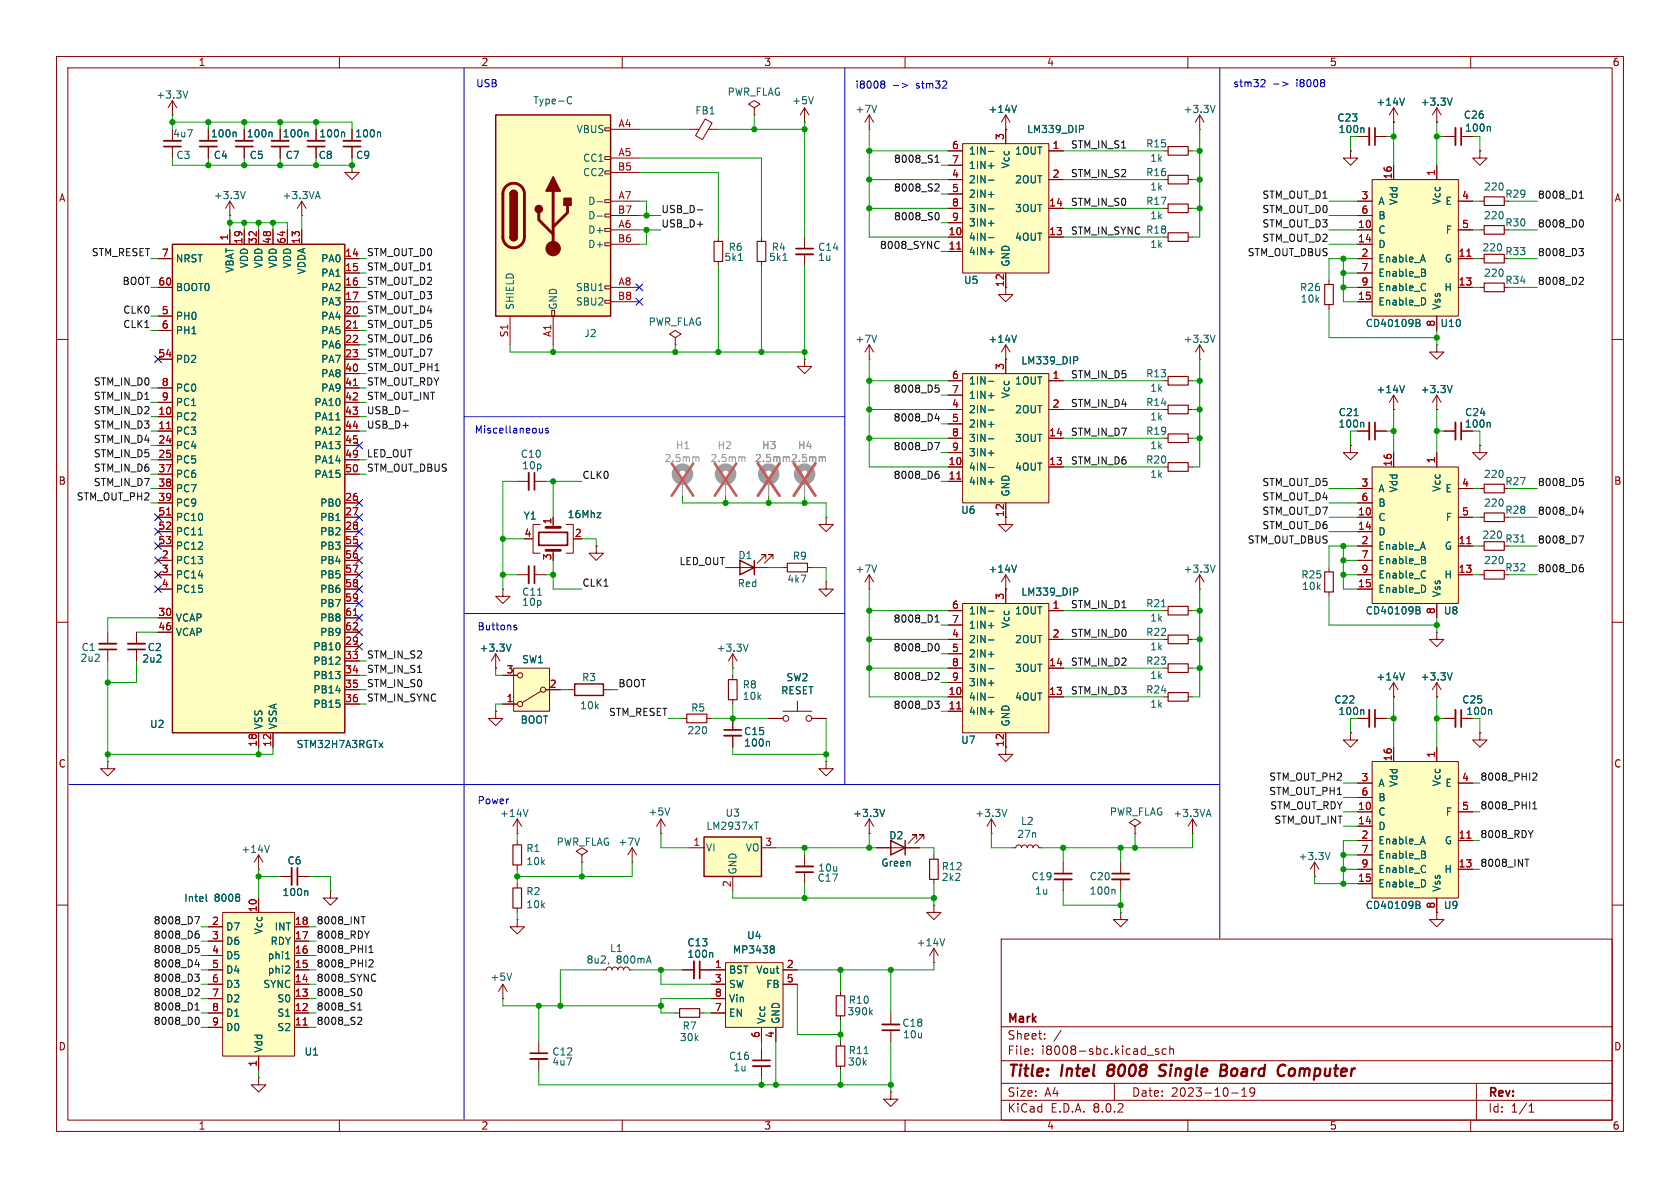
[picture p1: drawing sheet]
<svg xmlns="http://www.w3.org/2000/svg" width="297mm" height="210mm" viewBox="0 0 297 210" stroke-linecap="round" stroke-linejoin="round" font-family="sans-serif">
<defs><g id="words">
<g font-size="2.8" fill="#840000">
<text x="178" y="190.9">Title:</text>
<text x="187.7" y="190.9">Intel</text>
<text x="196.6" y="190.9">8008</text>
<text x="206.6" y="190.9">Single</text>
<text x="218.2" y="190.9">Board</text>
<text x="229.1" y="190.9">Computer</text>
</g>
<g font-size="2.1" fill="#840000">
<text x="178" y="184">Sheet:</text>
<text x="178" y="181.2">Mark</text>
<text x="178" y="186.7">File:</text>
<text x="184.1" y="186.7">i8008-sbc.kicad_sch</text>
<text x="178" y="196.9">KiCad</text>
<text x="178" y="194.1">Size:</text>
<text x="184.7" y="194.1">A4</text>
<text x="185.7" y="196.9">E.D.A.</text>
<text x="193.3" y="196.9">8.0.2</text>
<text x="200" y="194.1">Date:</text>
<text x="207" y="194.1">2023-10-19</text>
<text x="263" y="194.3">Rev:</text>
<text x="263" y="196.9">Id:</text>
<text x="267.1" y="196.9">1/1</text>
</g>
<g font-size="1.8" fill="#840000">
<text x="35" y="11.9">1</text>
<text x="85" y="11.9">2</text>
<text x="135" y="11.9">3</text>
<text x="185" y="11.9">4</text>
<text x="235" y="11.9">5</text>
<text x="285" y="11.9">6</text>
<text x="37.2" y="24.5">100n</text>
<text x="43.5" y="24.5">100n</text>
<text x="49.9" y="24.5">100n</text>
<text x="10.3" y="35.9">A</text>
<text x="285.3" y="35.9">A</text>
<text x="177.5" y="50.8" transform="rotate(-90 177.5 50.8)">12</text>
<text x="10.3" y="85.9">B</text>
<text x="285.3" y="85.9">B</text>
<text x="177.5" y="91.5" transform="rotate(-90 177.5 91.5)">12</text>
<text x="10.3" y="135.9">C</text>
<text x="285.3" y="135.9">C</text>
<text x="10.3" y="185.9">D</text>
<text x="285.3" y="185.9">D</text>
<text x="35" y="199.9">1</text>
<text x="85" y="199.9">2</text>
<text x="135" y="199.9">3</text>
<text x="185" y="199.9">4</text>
<text x="235" y="199.9">5</text>
<text x="285" y="199.9">6</text>
</g>
<g font-size="1.8" fill="#006464">
<text x="27.5" y="17.6">+3.3V</text>
<text x="128.5" y="17.1">PWR_FLAG</text>
<text x="94.2" y="18.6">Type-C</text>
<text x="101.8" y="23.7">VBUS</text>
<text x="122.8" y="20.4">FB1</text>
<text x="139.9" y="18.6">+5V</text>
<text x="151.1" y="20.2">+7V</text>
<text x="174.7" y="20.2">+14V</text>
<text x="181.5" y="23.7">LM339_DIP</text>
<text x="209.1" y="20.2">+3.3V</text>
<text x="236.3" y="21.7">C23</text>
<text x="236.5" y="23.7">100n</text>
<text x="243.2" y="18.9">+14V</text>
<text x="251.1" y="18.9">+3.3V</text>
<text x="258.7" y="21.2">C26</text>
<text x="258.9" y="23.5">100n</text>
<text x="30.5" y="24.5">4u7</text>
<text x="31.1" y="28.3">C3</text>
<text x="37.7" y="28.3">C4</text>
<text x="44" y="28.3">C5</text>
<text x="50.4" y="28.3">C7</text>
<text x="56.2" y="28.3">C8</text>
<text x="56.4" y="24.5">100n</text>
<text x="62.7" y="24.5">100n</text>
<text x="62.8" y="28.3">C9</text>
<text x="103" y="28.8">CC1</text>
<text x="171.2" y="27.5">1IN-</text>
<text x="178.7" y="29.9" transform="rotate(-90 178.7 29.9)">Vcc</text>
<text x="179.4" y="27.5">1OUT</text>
<text x="202.5" y="26.3">R15</text>
<text x="203.2" y="28.8">1k</text>
<text x="37.7" y="35.4">+3.3V</text>
<text x="49.9" y="35.4">+3.3VA</text>
<text x="103" y="31.3">CC2</text>
<text x="171.2" y="32.6">2IN-</text>
<text x="171.2" y="35.2">2IN+</text>
<text x="171.2" y="30.1">1IN+</text>
<text x="179.4" y="32.6">2OUT</text>
<text x="202.5" y="31.3">R16</text>
<text x="203.2" y="33.9">1k</text>
<text x="262.2" y="33.9">220</text>
<text x="266" y="35.2">R29</text>
<text x="103.9" y="41.5">D+</text>
<text x="103.9" y="36.4">D-</text>
<text x="103.9" y="39">D-</text>
<text x="171.2" y="37.7">3IN-</text>
<text x="171.2" y="40.2">3IN+</text>
<text x="179.4" y="37.7">3OUT</text>
<text x="202.5" y="36.4">R17</text>
<text x="203.2" y="39">1k</text>
<text x="243.6" y="41.5">C</text>
<text x="243.6" y="36.4">A</text>
<text x="243.6" y="39">B</text>
<text x="247.2" y="36.4" transform="rotate(-90 247.2 36.4)">Vdd</text>
<text x="254.9" y="36.2" transform="rotate(-90 254.9 36.2)">Vcc</text>
<text x="255.4" y="36.4">E</text>
<text x="255.5" y="41.5">F</text>
<text x="262.2" y="39">220</text>
<text x="266" y="40.2">R30</text>
<text x="31" y="46.6">NRST</text>
<text x="44" y="47.5" transform="rotate(-90 44 47.5)">VDD</text>
<text x="46.6" y="47.5" transform="rotate(-90 46.6 47.5)">VDD</text>
<text x="49.1" y="47.5" transform="rotate(-90 49.1 47.5)">VDD</text>
<text x="51.7" y="47.5" transform="rotate(-90 51.7 47.5)">VDD</text>
<text x="56.7" y="46.6">PA0</text>
<text x="103.9" y="44">D+</text>
<text x="128" y="46.3">5k1</text>
<text x="128.7" y="44.6">R6</text>
<text x="135.8" y="46.3">5k1</text>
<text x="136.3" y="44.6">R4</text>
<text x="144.5" y="46.3">1u</text>
<text x="144.5" y="44.6">C14</text>
<text x="171.2" y="42.8">4IN-</text>
<text x="171.2" y="45.3">4IN+</text>
<text x="178.7" y="47.2" transform="rotate(-90 178.7 47.2)">GND</text>
<text x="179.4" y="42.8">4OUT</text>
<text x="203.2" y="44">1k</text>
<text x="243.6" y="44">D</text>
<text x="243.6" y="46.6">Enable_A</text>
<text x="255.3" y="46.6">G</text>
<text x="262" y="44.6">220</text>
<text x="266" y="45.3">R33</text>
<text x="31" y="51.7">BOOT0</text>
<text x="41.5" y="48.3" transform="rotate(-90 41.5 48.3)">VBAT</text>
<text x="54.2" y="48.6" transform="rotate(-90 54.2 48.6)">VDDA</text>
<text x="56.7" y="49.1">PA1</text>
<text x="56.7" y="51.7">PA2</text>
<text x="101.7" y="51.7">SBU1</text>
<text x="170.3" y="50.4">U5</text>
<text x="229.7" y="51.7">R26</text>
<text x="229.8" y="53.7">10k</text>
<text x="243.6" y="49.1">Enable_B</text>
<text x="243.6" y="51.7">Enable_C</text>
<text x="255.3" y="51.7">H</text>
<text x="262.2" y="49.1">220</text>
<text x="266" y="50.4">R34</text>
<text x="31" y="56.7">PH0</text>
<text x="31" y="59.3">PH1</text>
<text x="56.7" y="54.2">PA3</text>
<text x="56.7" y="56.7">PA4</text>
<text x="56.7" y="59.3">PA5</text>
<text x="91" y="54.9" transform="rotate(-90 91 54.9)">SHIELD</text>
<text x="98.7" y="54.9" transform="rotate(-90 98.7 54.9)">GND</text>
<text x="101.7" y="54.2">SBU2</text>
<text x="103.2" y="59.8">J2</text>
<text x="114.6" y="57.8">PWR_FLAG</text>
<text x="241.3" y="58">CD40109B</text>
<text x="243.6" y="54.2">Enable_D</text>
<text x="254.6" y="58">U10</text>
<text x="254.9" y="54.9" transform="rotate(-90 254.9 54.9)">Vss</text>
<text x="31" y="64.4">PD2</text>
<text x="56.7" y="61.8">PA6</text>
<text x="56.7" y="64.4">PA7</text>
<text x="151.1" y="60.8">+7V</text>
<text x="174.7" y="60.8">+14V</text>
<text x="180.5" y="64.6">LM339_DIP</text>
<text x="209.1" y="60.8">+3.3V</text>
<text x="31" y="69.4">PC0</text>
<text x="31" y="72">PC1</text>
<text x="55.5" y="72">PA10</text>
<text x="56.7" y="66.9">PA8</text>
<text x="56.7" y="69.4">PA9</text>
<text x="171.2" y="68.2">1IN-</text>
<text x="171.2" y="70.7">1IN+</text>
<text x="178.7" y="70.5" transform="rotate(-90 178.7 70.5)">Vcc</text>
<text x="179.4" y="68.2">1OUT</text>
<text x="202.5" y="72">R14</text>
<text x="202.5" y="66.9">R13</text>
<text x="203.2" y="69.4">1k</text>
<text x="243.2" y="69.7">+14V</text>
<text x="251.1" y="69.7">+3.3V</text>
<text x="31" y="74.5">PC2</text>
<text x="31" y="77.1">PC3</text>
<text x="55.5" y="74.5">PA11</text>
<text x="55.5" y="77.1">PA12</text>
<text x="171.2" y="73.3">2IN-</text>
<text x="171.2" y="75.8">2IN+</text>
<text x="179.4" y="73.3">2OUT</text>
<text x="202.5" y="77.1">R19</text>
<text x="203.2" y="74.5">1k</text>
<text x="236.5" y="75.8">100n</text>
<text x="236.6" y="73.8">C21</text>
<text x="258.9" y="75.8">100n</text>
<text x="258.9" y="73.8">C24</text>
<text x="31" y="79.6">PC4</text>
<text x="31" y="82.1">PC5</text>
<text x="55.5" y="79.6">PA13</text>
<text x="55.5" y="82.1">PA14</text>
<text x="92" y="81.1">C10</text>
<text x="92.2" y="83.2">10p</text>
<text x="171.2" y="83.4">4IN-</text>
<text x="171.2" y="78.3">3IN-</text>
<text x="171.2" y="80.9">3IN+</text>
<text x="179.4" y="83.4">4OUT</text>
<text x="179.4" y="78.3">3OUT</text>
<text x="202.5" y="82.1">R20</text>
<text x="203.2" y="79.6">1k</text>
<text x="31" y="84.7">PC6</text>
<text x="31" y="87.2">PC7</text>
<text x="31" y="89.8">PC9</text>
<text x="55.5" y="84.7">PA15</text>
<text x="56.5" y="89.8">PB0</text>
<text x="171.2" y="86">4IN+</text>
<text x="178.7" y="87.9" transform="rotate(-90 178.7 87.9)">GND</text>
<text x="203.2" y="84.7">1k</text>
<text x="243.6" y="87.2">A</text>
<text x="243.6" y="89.8">B</text>
<text x="247.2" y="87.2" transform="rotate(-90 247.2 87.2)">Vdd</text>
<text x="254.9" y="87" transform="rotate(-90 254.9 87)">Vcc</text>
<text x="255.4" y="87.2">E</text>
<text x="262.2" y="89.8">220</text>
<text x="262.2" y="84.7">220</text>
<text x="266" y="86">R27</text>
<text x="31" y="92.3">PC10</text>
<text x="31" y="94.8">PC11</text>
<text x="56.5" y="92.3">PB1</text>
<text x="56.5" y="94.8">PB2</text>
<text x="92.5" y="92">Y1</text>
<text x="100.3" y="91.8">16Mhz</text>
<text x="169.8" y="91">U6</text>
<text x="243.6" y="92.3">C</text>
<text x="243.6" y="94.8">D</text>
<text x="255.5" y="92.3">F</text>
<text x="262" y="95.4">220</text>
<text x="266" y="91">R28</text>
<text x="31" y="99.9">PC13</text>
<text x="31" y="97.4">PC12</text>
<text x="56.5" y="97.4">PB3</text>
<text x="56.5" y="99.9">PB4</text>
<text x="130.4" y="99">D1</text>
<text x="140.1" y="99.2">R9</text>
<text x="151.1" y="101.4">+7V</text>
<text x="174.7" y="101.4">+14V</text>
<text x="209.1" y="101.4">+3.3V</text>
<text x="243.6" y="97.4">Enable_A</text>
<text x="243.6" y="99.9">Enable_B</text>
<text x="255.3" y="97.4">G</text>
<text x="262.2" y="99.9">220</text>
<text x="266" y="101.2">R32</text>
<text x="266" y="96.1">R31</text>
<text x="31" y="102.5">PC14</text>
<text x="31" y="105">PC15</text>
<text x="56.5" y="102.5">PB5</text>
<text x="56.5" y="105">PB6</text>
<text x="56.5" y="107.5">PB7</text>
<text x="92.2" y="105.5">C11</text>
<text x="92.2" y="107.3">10p</text>
<text x="130.3" y="104">Red</text>
<text x="139.1" y="103.2">4k7</text>
<text x="180.5" y="105.5">LM339_DIP</text>
<text x="202.5" y="107.5">R21</text>
<text x="230" y="102.5">R25</text>
<text x="230.1" y="104.5">10k</text>
<text x="243.6" y="105">Enable_D</text>
<text x="243.6" y="102.5">Enable_C</text>
<text x="254.9" y="105.7" transform="rotate(-90 254.9 105.7)">Vss</text>
<text x="255.3" y="102.5">H</text>
<text x="31" y="110.1">VCAP</text>
<text x="31" y="112.6">VCAP</text>
<text x="56.5" y="110.1">PB8</text>
<text x="56.5" y="112.6">PB9</text>
<text x="171.2" y="113.9">2IN-</text>
<text x="171.2" y="108.8">1IN-</text>
<text x="171.2" y="111.4">1IN+</text>
<text x="178.7" y="111.2" transform="rotate(-90 178.7 111.2)">Vcc</text>
<text x="179.4" y="108.8">1OUT</text>
<text x="179.4" y="113.9">2OUT</text>
<text x="202.5" y="112.6">R22</text>
<text x="203.2" y="110.1">1k</text>
<text x="241.3" y="108.8">CD40109B</text>
<text x="255.2" y="108.8">U8</text>
<text x="14.1" y="117.2">2u2</text>
<text x="14.3" y="115.3">C1</text>
<text x="25" y="117.3">2u2</text>
<text x="26" y="115.3">C2</text>
<text x="55.3" y="115.2">PB10</text>
<text x="55.3" y="117.7">PB12</text>
<text x="84.7" y="115.4">+3.3V</text>
<text x="92.2" y="117.4">SW1</text>
<text x="126.6" y="115.4">+3.3V</text>
<text x="171.2" y="116.4">2IN+</text>
<text x="171.2" y="119">3IN-</text>
<text x="179.4" y="119">3OUT</text>
<text x="202.5" y="117.7">R23</text>
<text x="203.2" y="115.2">1k</text>
<text x="55.3" y="120.2">PB13</text>
<text x="55.3" y="122.8">PB14</text>
<text x="55.3" y="125.3">PB15</text>
<text x="102.5" y="125.6">10k</text>
<text x="102.8" y="120.6">R3</text>
<text x="122.1" y="126">R5</text>
<text x="131.2" y="121.9">R8</text>
<text x="131.2" y="123.9">10k</text>
<text x="138" y="122.9">RESET</text>
<text x="138.9" y="120.6">SW2</text>
<text x="171.2" y="124.1">4IN-</text>
<text x="171.2" y="121.5">3IN+</text>
<text x="179.4" y="124.1">4OUT</text>
<text x="202.5" y="122.8">R24</text>
<text x="203.2" y="125.3">1k</text>
<text x="203.2" y="120.2">1k</text>
<text x="235.8" y="124.6">C22</text>
<text x="243.2" y="120.5">+14V</text>
<text x="251.1" y="120.5">+3.3V</text>
<text x="258.4" y="124.6">C25</text>
<text x="26.4" y="128.9">U2</text>
<text x="46.6" y="129" transform="rotate(-90 46.6 129)">VSS</text>
<text x="49.1" y="129" transform="rotate(-90 49.1 129)">VSSA</text>
<text x="91.9" y="128.1">BOOT</text>
<text x="121.4" y="130">220</text>
<text x="131.5" y="130.1">C15</text>
<text x="169.8" y="131.7">U7</text>
<text x="171.2" y="126.6">4IN+</text>
<text x="178.7" y="128.5" transform="rotate(-90 178.7 128.5)">GND</text>
<text x="236.5" y="126.6">100n</text>
<text x="259.1" y="126.6">100n</text>
<text x="52.3" y="132.4">STM32H7A3RGTx</text>
<text x="131.5" y="132.2">100n</text>
<text x="243.6" y="139.3">A</text>
<text x="243.6" y="141.8">B</text>
<text x="247.2" y="139.2" transform="rotate(-90 247.2 139.2)">Vdd</text>
<text x="254.9" y="139.1" transform="rotate(-90 254.9 139.1)">Vcc</text>
<text x="255.4" y="139.3">E</text>
<text x="88.3" y="144.6">+14V</text>
<text x="98.3" y="149.7">PWR_FLAG +7V</text>
<text x="114.5" y="144.4">+5V</text>
<text x="124.8" y="146.9">LM2937xT</text>
<text x="128.2" y="144.6">U3</text>
<text x="150.7" y="144.6">+3.3V</text>
<text x="157.1" y="148.6">D2</text>
<text x="172.3" y="144.6">+3.3V</text>
<text x="179.7" y="148.3">27n</text>
<text x="180.4" y="146">L2</text>
<text x="196.1" y="144.4">PWR_FLAG</text>
<text x="207.3" y="144.6">+3.3VA</text>
<text x="243.6" y="144.4">C</text>
<text x="243.6" y="146.9">D</text>
<text x="243.6" y="149.5">Enable_A</text>
<text x="255.3" y="149.5">G</text>
<text x="255.5" y="144.4">F</text>
<text x="42.6" y="151">+14V</text>
<text x="50.7" y="153">C6</text>
<text x="92.9" y="150.8">R1</text>
<text x="92.9" y="153.1">10k</text>
<text x="124.7" y="150.7">VI</text>
<text x="130.4" y="154.7" transform="rotate(-90 130.4 154.7)">GND</text>
<text x="131.7" y="150.7">VO</text>
<text x="144.6" y="154.3">10u</text>
<text x="155.7" y="153.4">Green</text>
<text x="166.4" y="155.9">2k2</text>
<text x="166.4" y="154">R12</text>
<text x="182.3" y="155.8">C19</text>
<text x="192.5" y="155.8">C20</text>
<text x="229.5" y="152.2">+3.3V</text>
<text x="243.6" y="152">Enable_B</text>
<text x="243.6" y="154.5">Enable_C</text>
<text x="255.3" y="154.5">H</text>
<text x="32.5" y="159.6">Intel</text>
<text x="37.9" y="159.6">8008</text>
<text x="49.8" y="158.6">100n</text>
<text x="92.9" y="158.4">R2</text>
<text x="92.9" y="160.8">10k</text>
<text x="144.4" y="156.1">C17</text>
<text x="182.9" y="158.3">1u</text>
<text x="192.5" y="158.3">100n</text>
<text x="241.3" y="160.9">CD40109B</text>
<text x="243.6" y="157.1">Enable_D</text>
<text x="254.9" y="157.7" transform="rotate(-90 254.9 157.7)">Vss</text>
<text x="255.2" y="160.9">U9</text>
<text x="39.9" y="164.7">D7</text>
<text x="39.9" y="167.2">D6</text>
<text x="46.6" y="165.3" transform="rotate(-90 46.6 165.3)">Vcc</text>
<text x="47.7" y="167.2">RDY</text>
<text x="48.5" y="164.7">INT</text>
<text x="121.4" y="167.5">C13</text>
<text x="132" y="166.2">U4</text>
<text x="162" y="167.5">+14V</text>
<text x="39.9" y="169.8">D5</text>
<text x="39.9" y="172.3">D4</text>
<text x="47.2" y="172.3">phi2</text>
<text x="47.2" y="169.8">phi1</text>
<text x="86.6" y="173.6">+5V</text>
<text x="103.6" y="170.5">8u2,</text>
<text x="107.7" y="168.5">L1</text>
<text x="108.9" y="170.5">800mA</text>
<text x="121.4" y="169.5">100n</text>
<text x="128.8" y="172.3">BST</text>
<text x="129.5" y="168.8">MP3438</text>
<text x="133.6" y="172.3">Vout</text>
<text x="39.9" y="174.9">D3</text>
<text x="39.9" y="177.4">D2</text>
<text x="39.9" y="179.9">D1</text>
<text x="46.5" y="174.9">SYNC</text>
<text x="48.9" y="179.9">S1</text>
<text x="48.9" y="177.4">S0</text>
<text x="128.8" y="174.9">SW</text>
<text x="128.8" y="179.9">EN</text>
<text x="128.8" y="177.4">Vin</text>
<text x="135.4" y="174.9">FB</text>
<text x="149.7" y="179.7">390k</text>
<text x="149.9" y="177.6">R10</text>
<text x="39.9" y="182.5">D0</text>
<text x="48.9" y="182.5">S2</text>
<text x="120.1" y="184.3">30k</text>
<text x="120.6" y="182.2">R7</text>
<text x="135.5" y="181.1" transform="rotate(-90 135.5 181.1)">Vcc</text>
<text x="138" y="181.1" transform="rotate(-90 138 181.1)">GND</text>
<text x="159.4" y="181.7">C18</text>
<text x="159.5" y="183.7">10u</text>
<text x="46.6" y="186.2" transform="rotate(-90 46.6 186.2)">Vdd</text>
<text x="53.7" y="186.8">U1</text>
<text x="97.5" y="186.8">C12</text>
<text x="97.5" y="188.6">4u7</text>
<text x="128.8" y="187.6">C16</text>
<text x="129.5" y="189.6">1u</text>
<text x="149.8" y="188.6">30k</text>
<text x="149.9" y="186.5">R11</text>
</g>
<g font-size="1.8" fill="#0000c2">
<text x="84.1" y="15.5">USB</text>
<text x="151.1" y="15.8">i8008</text>
<text x="162.1" y="15.8">stm32</text>
<text x="217.9" y="15.5">stm32</text>
<text x="229.3" y="15.5">i8008</text>
<text x="83.8" y="76.7">Miscellaneous</text>
<text x="84.3" y="111.5">Buttons</text>
<text x="84.3" y="142.2">Power</text>
</g>
<g font-size="1.8" fill="#a90000">
<text x="109.2" y="22.6">A4</text>
<text x="109.2" y="27.7">A5</text>
<text x="168.2" y="26.4">6</text>
<text x="168.2" y="29">7</text>
<text x="177.5" y="24.8" transform="rotate(-90 177.5 24.8)">3</text>
<text x="186" y="26.4">1</text>
<text x="109.1" y="30.2">B5</text>
<text x="109.2" y="35.3">A7</text>
<text x="168.2" y="31.5">4</text>
<text x="168.2" y="34">5</text>
<text x="186" y="31.5">2</text>
<text x="240.6" y="35.3">3</text>
<text x="246.1" y="31.8" transform="rotate(-90 246.1 31.8)">16</text>
<text x="253.7" y="31.2" transform="rotate(-90 253.7 31.2)">1</text>
<text x="258.4" y="35.3">4</text>
<text x="109.1" y="37.8">B7</text>
<text x="109.2" y="40.4">A6</text>
<text x="167.6" y="41.7">10</text>
<text x="168.2" y="36.6">8</text>
<text x="168.2" y="39.1">9</text>
<text x="185.4" y="41.7">13</text>
<text x="185.4" y="36.6">14</text>
<text x="240" y="40.4">10</text>
<text x="240.6" y="37.8">6</text>
<text x="258.4" y="40.4">5</text>
<text x="28.5" y="45.5">7</text>
<text x="40.4" y="42.6" transform="rotate(-90 40.4 42.6)">1</text>
<text x="42.9" y="43.2" transform="rotate(-90 42.9 43.2)">19</text>
<text x="45.5" y="43.2" transform="rotate(-90 45.5 43.2)">32</text>
<text x="48" y="43.2" transform="rotate(-90 48 43.2)">48</text>
<text x="50.5" y="43.2" transform="rotate(-90 50.5 43.2)">64</text>
<text x="53.1" y="43.2" transform="rotate(-90 53.1 43.2)">13</text>
<text x="60.9" y="45.5">14</text>
<text x="109.1" y="42.9">B6</text>
<text x="167.6" y="44.2">11</text>
<text x="240" y="42.9">14</text>
<text x="240.6" y="45.5">2</text>
<text x="257.8" y="45.5">11</text>
<text x="27.9" y="50.5">60</text>
<text x="60.9" y="48">15</text>
<text x="60.9" y="50.5">16</text>
<text x="60.9" y="53.1">17</text>
<text x="109.1" y="53.1">B8</text>
<text x="109.2" y="50.5">A8</text>
<text x="240" y="53.1">15</text>
<text x="240.6" y="48">7</text>
<text x="240.6" y="50.5">9</text>
<text x="257.8" y="50.5">13</text>
<text x="28.5" y="55.6">5</text>
<text x="28.5" y="58.2">6</text>
<text x="60.9" y="55.6">20</text>
<text x="60.9" y="58.2">21</text>
<text x="89.9" y="59.7" transform="rotate(-90 89.9 59.7)">S1</text>
<text x="97.5" y="59.7" transform="rotate(-90 97.5 59.7)">A1</text>
<text x="253.7" y="57.9" transform="rotate(-90 253.7 57.9)">8</text>
<text x="27.9" y="63.2">54</text>
<text x="60.9" y="60.7">22</text>
<text x="60.9" y="63.2">23</text>
<text x="60.9" y="65.8">40</text>
<text x="177.5" y="65.5" transform="rotate(-90 177.5 65.5)">3</text>
<text x="28.5" y="68.3">8</text>
<text x="28.5" y="70.9">9</text>
<text x="60.9" y="68.3">41</text>
<text x="60.9" y="70.9">42</text>
<text x="168.2" y="67.1">6</text>
<text x="168.2" y="69.6">7</text>
<text x="186" y="67.1">1</text>
<text x="27.9" y="73.4">10</text>
<text x="27.9" y="75.9">11</text>
<text x="60.9" y="73.4">43</text>
<text x="60.9" y="75.9">44</text>
<text x="168.2" y="72.1">4</text>
<text x="168.2" y="74.7">5</text>
<text x="168.2" y="77.2">8</text>
<text x="185.4" y="77.2">14</text>
<text x="186" y="72.1">2</text>
<text x="27.9" y="78.5">24</text>
<text x="27.9" y="81">25</text>
<text x="27.9" y="83.6">37</text>
<text x="60.9" y="78.5">45</text>
<text x="60.9" y="81">49</text>
<text x="60.9" y="83.6">50</text>
<text x="167.6" y="82.3">10</text>
<text x="168.2" y="79.8">9</text>
<text x="185.4" y="82.3">13</text>
<text x="246.1" y="82.6" transform="rotate(-90 246.1 82.6)">16</text>
<text x="253.7" y="82" transform="rotate(-90 253.7 82)">1</text>
<text x="27.9" y="86.1">38</text>
<text x="27.9" y="88.6">39</text>
<text x="60.9" y="88.6">26</text>
<text x="167.6" y="84.8">11</text>
<text x="240.6" y="86.1">3</text>
<text x="240.6" y="88.6">6</text>
<text x="258.4" y="86.1">4</text>
<text x="27.9" y="91.2">51</text>
<text x="27.9" y="93.7">52</text>
<text x="60.9" y="91.2">27</text>
<text x="60.9" y="93.7">28</text>
<text x="92.6" y="95">4</text>
<text x="97.5" y="92.8" transform="rotate(-90 97.5 92.8)">1</text>
<text x="101.5" y="95">2</text>
<text x="240" y="91.2">10</text>
<text x="240" y="93.7">14</text>
<text x="258.4" y="91.2">5</text>
<text x="27.9" y="96.3">53</text>
<text x="28.5" y="98.8">2</text>
<text x="28.5" y="101.3">3</text>
<text x="60.9" y="96.3">55</text>
<text x="60.9" y="98.8">56</text>
<text x="60.9" y="101.3">57</text>
<text x="97.5" y="99.1" transform="rotate(-90 97.5 99.1)">3</text>
<text x="240.6" y="96.3">2</text>
<text x="240.6" y="98.8">7</text>
<text x="240.6" y="101.3">9</text>
<text x="257.8" y="96.3">11</text>
<text x="257.8" y="101.3">13</text>
<text x="28.5" y="103.9">4</text>
<text x="60.9" y="103.9">58</text>
<text x="60.9" y="106.4">59</text>
<text x="168.2" y="107.7">6</text>
<text x="177.5" y="106.1" transform="rotate(-90 177.5 106.1)">3</text>
<text x="186" y="107.7">1</text>
<text x="240" y="103.9">15</text>
<text x="27.9" y="109">30</text>
<text x="27.9" y="111.5">46</text>
<text x="60.9" y="109">61</text>
<text x="60.9" y="111.5">62</text>
<text x="168.2" y="112.8">4</text>
<text x="168.2" y="110.2">7</text>
<text x="186" y="112.8">2</text>
<text x="253.7" y="108.7" transform="rotate(-90 253.7 108.7)">8</text>
<text x="60.9" y="114">29</text>
<text x="60.9" y="116.6">33</text>
<text x="60.9" y="119.1">34</text>
<text x="89.5" y="119.1">3</text>
<text x="168.2" y="115.3">5</text>
<text x="168.2" y="117.9">8</text>
<text x="185.4" y="117.9">14</text>
<text x="60.9" y="121.7">35</text>
<text x="60.9" y="124.2">36</text>
<text x="89.5" y="124.2">1</text>
<text x="97.1" y="121.7">2</text>
<text x="167.6" y="122.9">10</text>
<text x="167.6" y="125.5">11</text>
<text x="168.2" y="120.4">9</text>
<text x="185.4" y="122.9">13</text>
<text x="45.5" y="132.1" transform="rotate(-90 45.5 132.1)">18</text>
<text x="48" y="132.1" transform="rotate(-90 48 132.1)">12</text>
<text x="177.5" y="132.1" transform="rotate(-90 177.5 132.1)">12</text>
<text x="246.1" y="134.7" transform="rotate(-90 246.1 134.7)">16</text>
<text x="253.7" y="134.1" transform="rotate(-90 253.7 134.1)">1</text>
<text x="240" y="143.3">10</text>
<text x="240.6" y="138.2">3</text>
<text x="240.6" y="140.7">6</text>
<text x="258.4" y="138.2">4</text>
<text x="258.4" y="143.3">5</text>
<text x="122.5" y="149.6">1</text>
<text x="135.2" y="149.6">3</text>
<text x="240" y="145.8">14</text>
<text x="240.6" y="148.3">2</text>
<text x="257.8" y="148.3">11</text>
<text x="240" y="156">15</text>
<text x="240.6" y="150.9">7</text>
<text x="240.6" y="153.4">9</text>
<text x="257.8" y="153.4">13</text>
<text x="45.5" y="161.3" transform="rotate(-90 45.5 161.3)">10</text>
<text x="129.3" y="156.9" transform="rotate(-90 129.3 156.9)">2</text>
<text x="253.7" y="160.7" transform="rotate(-90 253.7 160.7)">8</text>
<text x="37.4" y="163.6">2</text>
<text x="37.4" y="166.1">3</text>
<text x="52" y="166.1">17</text>
<text x="52" y="163.6">18</text>
<text x="37.4" y="168.7">4</text>
<text x="37.4" y="171.2">5</text>
<text x="37.4" y="173.7">6</text>
<text x="52" y="173.7">14</text>
<text x="52" y="171.2">15</text>
<text x="52" y="168.7">16</text>
<text x="126.3" y="171.2">1</text>
<text x="126.3" y="173.7">3</text>
<text x="139" y="171.2">2</text>
<text x="139" y="173.7">5</text>
<text x="37.4" y="176.3">7</text>
<text x="37.4" y="178.8">8</text>
<text x="52" y="178.8">12</text>
<text x="52" y="176.3">13</text>
<text x="126.3" y="178.8">7</text>
<text x="126.3" y="176.3">8</text>
<text x="37.4" y="181.4">9</text>
<text x="52" y="181.4">11</text>
<text x="134.4" y="183.6" transform="rotate(-90 134.4 183.6)">6</text>
<text x="136.9" y="183.6" transform="rotate(-90 136.9 183.6)">4</text>
<text x="45.5" y="188.7" transform="rotate(-90 45.5 188.7)">1</text>
</g>
<g font-size="1.8" fill="#0f0f0f">
<text x="157.9" y="28.9">8008_S1</text>
<text x="189.2" y="26.3">STM_IN_S1</text>
<text x="157.9" y="33.9">8008_S2</text>
<text x="189.2" y="31.4">STM_IN_S2</text>
<text x="223.1" y="35.2">STM_OUT_D1</text>
<text x="271.8" y="35.2">8008_D1</text>
<text x="116.8" y="40.3">USB_D+</text>
<text x="116.8" y="37.8">USB_D-</text>
<text x="157.9" y="39">8008_S0</text>
<text x="189.2" y="41.6">STM_IN_SYNC R18</text>
<text x="189.2" y="36.5">STM_IN_S0</text>
<text x="223.1" y="40.3">STM_OUT_D3</text>
<text x="223.1" y="37.8">STM_OUT_D0</text>
<text x="271.8" y="40.3">8008_D0</text>
<text x="16.1" y="45.4">STM_RESET</text>
<text x="64.8" y="45.4">STM_OUT_D0</text>
<text x="64.8" y="47.9">STM_OUT_D1</text>
<text x="155.5" y="44.1">8008_SYNC</text>
<text x="220.5" y="45.4">STM_OUT_DBUS</text>
<text x="223.1" y="42.8">STM_OUT_D2</text>
<text x="271.8" y="45.4">8008_D3</text>
<text x="21.6" y="50.5">BOOT</text>
<text x="64.8" y="53">STM_OUT_D3</text>
<text x="64.8" y="50.5">STM_OUT_D2</text>
<text x="271.8" y="50.5">8008_D2</text>
<text x="21.7" y="58.1">CLK1</text>
<text x="21.7" y="55.5">CLK0</text>
<text x="64.8" y="55.5">STM_OUT_D4</text>
<text x="64.8" y="58.1">STM_OUT_D5</text>
<text x="64.8" y="60.6">STM_OUT_D6</text>
<text x="64.8" y="63.2">STM_OUT_D7</text>
<text x="64.8" y="65.7">STM_OUT_PH1</text>
<text x="16.5" y="68.2">STM_IN_D0</text>
<text x="16.5" y="70.8">STM_IN_D1</text>
<text x="64.8" y="68.2">STM_OUT_RDY</text>
<text x="64.8" y="70.8">STM_OUT_INT</text>
<text x="157.9" y="69.5">8008_D5</text>
<text x="189.2" y="67">STM_IN_D5</text>
<text x="16.5" y="73.3">STM_IN_D2</text>
<text x="16.5" y="75.9">STM_IN_D3</text>
<text x="64.8" y="73.3">USB_D-</text>
<text x="64.8" y="75.9">USB_D+</text>
<text x="157.9" y="74.6">8008_D4</text>
<text x="189.2" y="77.1">STM_IN_D7</text>
<text x="189.2" y="72">STM_IN_D4</text>
<text x="16.5" y="83.5">STM_IN_D6</text>
<text x="16.5" y="80.9">STM_IN_D5</text>
<text x="16.5" y="78.4">STM_IN_D4</text>
<text x="64.8" y="83.5">STM_OUT_DBUS</text>
<text x="64.8" y="80.9">LED_OUT</text>
<text x="157.9" y="79.7">8008_D7</text>
<text x="189.2" y="82.2">STM_IN_D6</text>
<text x="13.5" y="88.6">STM_OUT_PH2</text>
<text x="16.5" y="86">STM_IN_D7</text>
<text x="102.9" y="84.7">CLK0</text>
<text x="157.9" y="84.7">8008_D6</text>
<text x="223.1" y="86">STM_OUT_D5</text>
<text x="223.1" y="88.6">STM_OUT_D4</text>
<text x="271.8" y="86">8008_D5</text>
<text x="223.1" y="93.6">STM_OUT_D6</text>
<text x="223.1" y="91.1">STM_OUT_D7</text>
<text x="271.8" y="91.1">8008_D4</text>
<text x="120" y="100">LED_OUT</text>
<text x="220.5" y="96.2">STM_OUT_DBUS</text>
<text x="271.8" y="101.3">8008_D6</text>
<text x="271.8" y="96.2">8008_D7</text>
<text x="102.9" y="103.8">CLK1</text>
<text x="189.2" y="107.6">STM_IN_D1</text>
<text x="157.9" y="110.1">8008_D1</text>
<text x="189.2" y="112.7">STM_IN_D0</text>
<text x="64.8" y="116.5">STM_IN_S2</text>
<text x="64.8" y="119">STM_IN_S1</text>
<text x="157.9" y="115.2">8008_D0</text>
<text x="189.2" y="117.8">STM_IN_D2</text>
<text x="64.8" y="124.1">STM_IN_SYNC</text>
<text x="64.8" y="121.6">STM_IN_S0</text>
<text x="109.2" y="121.6">BOOT</text>
<text x="157.9" y="125.4">8008_D3</text>
<text x="157.9" y="120.3">8008_D2</text>
<text x="189.2" y="122.8">STM_IN_D3</text>
<text x="107.6" y="126.7">STM_RESET</text>
<text x="224.3" y="140.6">STM_OUT_PH1</text>
<text x="224.3" y="138.1">STM_OUT_PH2</text>
<text x="224.5" y="143.2">STM_OUT_RDY</text>
<text x="261.6" y="143.2">8008_PHI1</text>
<text x="261.6" y="138.1">8008_PHI2</text>
<text x="225.2" y="145.7">STM_OUT_INT</text>
<text x="261.6" y="148.2">8008_RDY</text>
<text x="261.6" y="153.3">8008_INT</text>
<text x="27.1" y="166">8008_D6</text>
<text x="27.1" y="163.5">8008_D7</text>
<text x="55.9" y="163.5">8008_INT</text>
<text x="55.9" y="166">8008_RDY</text>
<text x="27.1" y="173.6">8008_D3</text>
<text x="27.1" y="171.1">8008_D4</text>
<text x="27.1" y="168.6">8008_D5</text>
<text x="55.9" y="171.1">8008_PHI2</text>
<text x="55.9" y="168.6">8008_PHI1</text>
<text x="55.9" y="173.6">8008_SYNC</text>
<text x="27.1" y="178.7">8008_D1</text>
<text x="27.1" y="176.2">8008_D2</text>
<text x="55.9" y="178.7">8008_S1</text>
<text x="55.9" y="176.2">8008_S0</text>
<text x="27.1" y="181.3">8008_D0</text>
<text x="55.9" y="181.3">8008_S2</text>
</g>
<g font-size="1.8" fill="#989898">
<text x="117.4" y="81.9">2.5mm</text>
<text x="119.4" y="79.6">H1</text>
<text x="125.5" y="81.9">2.5mm</text>
<text x="126.8" y="79.6">H2</text>
<text x="133.4" y="81.9">2.5mm 2.5mm</text>
<text x="134.6" y="79.6">H3</text>
<text x="141" y="79.6">H4</text>
</g>
</g></defs>
<g fill="none" stroke="#840000" stroke-width=".18">
<path d="M10 10h277v190h-277zM12 12h273v186h-273zM60 10v2M110 10v2M160 10v2M210 10v2M260 10v2M62.2 22.9v2M62.2 25.9v2M10 60h2M142.2 41.9v2M142.2 45v2"/>
<path d="M285 60h2M142.2 63.5v1.3h1.3l-1.3 1.2-1.2-1.2h1.2M142.2 63.5h.1M94 95.3h.2M95.5 92.7h-1.3v5.1h1.3M97.8 91.4v1.3M97.8 97.3v.5M100.1 92.7h1.2v5.1h-1.2M105.4 96.5v1.3h-1.3l1.3 1.3 1.3-1.3h-1.3M105.4 96.5h.1M10 110h2M91.4 101.6h2.1"/>
<path d="M94.5 101.6h2M285 110h2M10 160h2M188 152.4v2M188 155.4v2.1M198.1 152.4v2M198.1 155.4v2.1M285 160h2M177 166h108v32h-108zM60 198v2M110 198v2M160 198v2"/>
<path d="M177 194.5h108M177 191.5h108M177 187.5h108M177 181.5h108M182.5 186.3v.1M182.5 185.5v.1M184.7 183.6v.1M184.7 182.8v.1M187.6 182.1l-1.3 2M197 191.5v3M202.8 186.5h1.2M204.8 185.5l-.3-.1-.3 .2 .1 .2 .5 .2v.3h-.6"/>
<path d="M206.2 185.5l-.5-.1-.2 .3v.4l.1 .2h.6M206.8 185.5l.2-.1 .4 .1 .1 .9M206.8 184.9v1.5M210 198v2M217.7 193.2h1.2M219.5 193.8h.9M219.5 192.7l.5-.4v1.5M221.8 192.9l-.3 .3h-.3l-.2-.3 .1-.5 .4-.1 .2 .1a.99 .99 0 0 1-.3 1.4h-.3M260 198v2M261 191.5v6.5M270.3 196.6h.9M270.3 195.5l.4-.4v1.5"/>
</g>
<path d="M195.9 189.3l-.2 .5 .2 .3M205.9 190a.85 .85 0 0 1-1.1 .1M205.9 188.2l-.6 .1a.46 .46 0 0 0-.3 .5 .46 .46 0 0 0 .3 .4l.6 .2M215.8 189.2h.7M215.9 188.2h.7a.49 .49 0 0 1 .3 .5 .49 .49 0 0 1-.4 .5M216.5 189.2l.3 .1a.58 .58 0 0 1-.4 .9h-.7M228.6 188.9a.62 .62 0 0 0-.7 .4v.7a.52 .52 0 0 0 .7 .1" fill="none" stroke="#840000" stroke-width=".4"/>
<path d="M60.7 24.9h3.1M140.7 45h3.1M93.5 100.1v3M186.4 155.4h3.1M196.6 155.4h3" fill="none" stroke="#840000" stroke-width=".33"/>
<path d="M60.7 25.9h3.1M140.7 43.9h3.1M95.2 94.1h5.1v2.3h-5.1zM94.5 100.1v3M186.4 154.4h3.1M196.6 154.4h3" fill="none" stroke="#840000" stroke-width=".3"/>
<path d="M96.5 93.2h2.6M96.5 97.3h2.6" fill="none" stroke="#840000" stroke-width=".51"/>
<path d="M67.1 23.4l.2 .1v.7M105.6 90.7h.6l-.6 .8h.6M95 105.2h.8M196.9 157.2l.2 .2v.7" fill="none" stroke="#006464" stroke-width=".18"/>
<path d="M87.6 20.3h20.3v35.6h-20.3z" fill="#ffffc2"/>
<g fill="none" stroke="#840000" stroke-width=".18">
<path d="M30.5 25.9v2M106.9 37.8h1v.6h-1zM106.9 35.3h1v.5h-1zM106.9 30.2h1v.5h-1zM106.9 27.7h1v.5h-1zM106.9 22.6h1v.5h-1zM107.9 22.9h5.1M107.9 27.9h5.1M107.9 35.6h5.1M107.9 30.5h5.1M107.9 38.1h5.1M153.7 22.9h.1"/>
<path d="M153.7 20.3v2.6M153.7 20.3l-.8 1.3M153.7 20.3l.7 1.3M90.2 55.9v5.1M97.5 54.9h.5v1h-.5zM97.8 55.9v5.1M106.9 53.1h1v.5h-1zM106.9 50.5h1v.6h-1zM106.9 42.9h1v.5h-1zM106.9 40.4h1v.5h-1zM107.9 40.6h5.1M107.9 50.8h5.1"/>
<path d="M107.9 43.2h5.1M107.9 53.3h5.1M153.7 63.5h.1M153.7 61l-.8 1.2M153.7 61v2.5M153.7 61l.7 1.2M87.6 118.1h.1M87.6 115.6l-.7 1.2M87.6 115.6v2.5M87.6 115.6l.8 1.2M88.9 104.1v1.3h-1.3l1.3 1.3 1.3-1.3h-1.3M88.9 104.1h.1"/>
<path d="M205.7 108h.8M205.7 118.1h.8M210.1 108h.7M210.1 118.1h.7M146 134.6v1.3h-1.2l1.2 1.3 1.3-1.3h-1.3M146 134.6h.1M177.8 132.1v1.3h1.3l-1.3 1.2-1.3-1.2h1.3M205.7 123.2h.8M210.1 123.2h.7M102.9 151.1l1-.6-1-.6-1 .6 1 .6v1.3M102.9 152.4h.1M111.8 152.4h.1"/>
<path d="M111.8 149.9l-.8 1.2M111.8 149.9v2.5M111.8 149.9l.7 1.2M116.8 147.3h.1M116.8 144.8l-.7 1.3M116.8 144.8v2.5M116.8 144.8l.8 1.3M165.1 151.1v.8M165.1 155.4v.8M175.3 147.3h.1M175.3 144.8l-.8 1.3M175.3 144.8v2.5"/>
<path d="M175.3 144.8l.7 1.3M179.1 149.9h.5l.1-.4 .4-.1 .3 .1 .2 .4 .1-.4 .4-.1 .4 .1 .1 .4 .2-.4 .3-.1 .4 .1 .1 .4 .2-.4 .3-.1 .4 .1 .1 .4h.5M91.4 162.6v1.2h-1.2l1.2 1.3 1.3-1.3h-1.3M91.4 162.6h.1M106.7 171.5h.5l.1-.4 .4-.2 .4 .2 .1 .4 .2-.4 .3-.2 .4 .2 .1 .4 .2-.4 .3-.2 .4 .2 .1 .4 .2-.4 .3-.2 .4 .2 .2 .4h.5"/>
</g>
<path d="M87.6 20.3h20.3v35.6h-20.3zM90.2 34.3a.64 .64 0 0 1 .6-.6 .64 .64 0 0 1 .6 .6M90.2 41.9a.64 .64 0 0 0 .6 .6 .64 .64 0 0 0 .6-.6" fill="none" stroke="#840000" stroke-width=".25"/>
<path d="M89.5 33a1.9 1.9 0 0 1 2-.5 1.9 1.9 0 0 1 1.2 1.8v7.6a1.91 1.91 0 0 1-1.9 1.9 1.91 1.91 0 0 1-1.9-1.9v-7.8l.2-.6zM95.2 37.6v1.3l2.6 2.5M97.8 33.8v10.1M100.3 36.3v1.3l-2.5 2.5" fill="none" stroke="#840000" stroke-width=".51"/>
<g fill="#840000" stroke="#840000" stroke-width=".25">
<path d="M90.2 41.9h1.2a.64 .64 0 0 1-.6 .6 .64 .64 0 0 1-.6-.6z"/>
<path d="M90.2 34.3h1.2v7.6h-1.2z"/>
<path d="M90.4 33.8a.64 .64 0 0 1 .6-.1 .64 .64 0 0 1 .4 .6h-1.2z"/>
<path d="M97.8 31.2l1.3 2.6h-2.6z"/>
<path d="M99.7 35.1h1.3v1.2h-1.3z"/>
<circle cx="95.2" cy="37" r=".63"/>
</g>
<circle cx="97.8" cy="43.9" r="1.27" fill="#840000" stroke="#840000" stroke-width=".18"/>
<path d="M100.5 17.2l.3-.1 .3 .1M101.1 18.2l-.3 .2-.3-.1M155 18.6l-.4 1.3M105.6 35.7h.9M105.6 38.2h.9M155 59.3l-.4 1.2M90.4 113.9l-.5 1.2M205.3 107.3h.8M113.1 148.2l-.5 1.2M118.4 142.8l-.4 1.3M178 143.1l-.4 1.2M107.6 170.2l-.1 .2" fill="none" stroke="#006464" stroke-width=".18"/>
<path d="M206.5 107.2h3.6v1.5h-3.6zM206.5 117.3h3.6v1.6h-3.6zM206.5 122.4h3.6v1.6h-3.6zM164.3 151.9h1.6v3.5h-1.6z" fill="none" stroke="#840000" stroke-width=".2"/>
<path d="M29 24.9h3" fill="none" stroke="#840000" stroke-width=".33"/>
<path d="M29 25.9h3" fill="none" stroke="#840000" stroke-width=".3"/>
<path d="M124.5 148h10.1v6.9h-10.1z" fill="#ffffc2"/>
<path d="M124.5 148h10.1v6.9h-10.1z" fill="none" stroke="#840000" stroke-width=".25"/>
<path d="M205.7 113h.8M210.1 113h.7M121.9 149.9h2.6M129.5 154.9v2.6M134.6 149.9h2.6" fill="none" stroke="#840000" stroke-width=".18"/>
<path d="M133.3 145.3h.8" fill="none" stroke="#006464" stroke-width=".18"/>
<path d="M206.5 112.3h3.6v1.5h-3.6z" fill="none" stroke="#840000" stroke-width=".2"/>
<path d="M170.2 106.7h15.2v22.8h-15.2z" fill="#ffffc2"/>
<g fill="none" stroke="#840000" stroke-width=".18">
<path d="M129.5 118.1h.1M129.5 115.6v2.5M129.5 115.6l-.7 1.2M129.5 115.6l.8 1.2M167.6 108h2.6M167.6 118.1h2.6M167.6 113h2.6M167.6 115.6h2.6M167.6 110.5h2.6M170.2 106.7h15.2v22.8h-15.2zM177.8 104.1v2.6M185.4 108h2.6"/>
<path d="M185.4 118.1h2.6M185.4 113h2.6M212.1 104.1h.1M212.1 101.6l-.8 1.3M212.1 101.6v2.5M212.1 101.6l.8 1.3M129.5 127v2M129.5 130v2.1M167.6 123.2h2.6M167.6 125.7h2.6M167.6 120.7h2.6M177.8 129.5v2.6"/>
<path d="M185.4 123.2h2.6M200.7 146.1l1-.7-1-.6-1.1 .6 1.1 .7v1.2M200.7 147.3h.1"/>
</g>
<path d="M214.8 99.9l-.4 1.3M132.3 113.9l-.5 1.2M174.7 113.1h1M174.7 115.7h1M174.7 108h1M174.7 110.6h1M174.7 118.2h1M190.3 104l.2 .2v.3l-.2 .1M135.8 131.1l.2 .1v.7M174.7 123.3h1M174.7 125.8h1M174.7 120.7h1" fill="none" stroke="#006464" stroke-width=".18"/>
<path d="M169.2 125.3h.7" fill="none" stroke="#a90000" stroke-width=".18"/>
<path d="M128 130h3.1" fill="none" stroke="#840000" stroke-width=".33"/>
<path d="M128 129h3.1" fill="none" stroke="#840000" stroke-width=".3"/>
<path d="M30.5 43.2h30.5v86.3h-30.5z" fill="#ffffc2"/>
<path d="M30.5 43.2h30.5v86.3h-30.5z" fill="none" stroke="#840000" stroke-width=".25"/>
<g fill="none" stroke="#840000" stroke-width=".18">
<path d="M30.5 17.8l-.8 1.3M30.5 17.8v2.5M30.5 17.8l.7 1.3M30.5 20.3h.1M36.8 25.9v2M177.8 22.9h.1M177.8 20.3v2.6M177.8 20.3l-.8 1.3M177.8 20.3l.8 1.3M212.1 22.9h.1M212.1 20.3l-.8 1.3M212.1 20.3v2.6"/>
<path d="M212.1 20.3l.8 1.3M27.9 45.7h2.6M27.9 50.8h2.6M27.9 55.9h2.6M27.9 58.4h2.6M40.6 40.6v2.6M43.2 40.6v2.6M45.7 40.6v2.6M48.3 40.6v2.6M50.8 40.6v2.6M53.3 40.6v2.6M61 45.7h2.5"/>
<path d="M61 48.3h2.5M61 50.8h2.5M61 53.3h2.5M61 55.9h2.5M61 58.4h2.5M27.9 73.7h2.6M27.9 76.2h2.6M27.9 63.5h2.6M27.9 78.7h2.6M27.9 68.6h2.6M27.9 71.1h2.6M61 73.7h2.5"/>
<path d="M61 76.2h2.5M61 61h2.5M61 63.5h2.5M61 78.7h2.5M61 66h2.5M61 68.6h2.5M61 71.1h2.5M205.7 72.4h.8M205.7 77.5h.8M210.1 72.4h.7M210.1 77.5h.7M27.9 99.1h2.6"/>
<path d="M27.9 81.3h2.6M27.9 88.9h2.6M27.9 91.4h2.6M27.9 94h2.6M27.9 83.8h2.6M27.9 86.4h2.6M27.9 96.5h2.6M61 99.1h2.5M61 81.3h2.5M61 88.9h2.5M61 91.4h2.5M61 94h2.5"/>
<path d="M61 83.8h2.5M61 96.5h2.5M27.9 101.6h2.6M27.9 109.2h2.6M27.9 104.1h2.6M27.9 111.8h2.6M61 114.3h2.5M61 101.6h2.5M61 109.2h2.5M61 116.8h2.5M61 119.4h2.5M61 104.1h2.5"/>
<path d="M61 111.8h2.5M61 106.7h2.5M177.8 104.1h.1M177.8 101.6l-.8 1.3M177.8 101.6v2.5M177.8 101.6l.8 1.3M45.7 129.5v2.6M48.3 129.5v2.6M61 121.9h2.5M61 124.5h2.5M142.2 151.1v2.1M142.2 154.2v2"/>
</g>
<path d="M62.5 58h.7M29.5 75.8h.7M62.5 68.2h.7M29.5 91h.7M62.5 108.8h.7" fill="none" stroke="#a90000" stroke-width=".18"/>
<path d="M33.2 16.1l-.4 1.2M179.7 18.6l-.4 1.3M214.8 18.6l-.4 1.3M41.6 23.4l.2 .1v.7M59.4 74.2h.7M35.1 94.6h.7M179.7 99.9l-.4 1.3" fill="none" stroke="#006464" stroke-width=".18"/>
<path d="M35.3 24.9h3.1M140.7 153.2h3.1" fill="none" stroke="#840000" stroke-width=".33"/>
<path d="M35.3 25.9h3.1M140.7 154.2h3.1" fill="none" stroke="#840000" stroke-width=".3"/>
<path d="M206.5 71.6h3.6v1.6h-3.6zM206.5 76.7h3.6v1.5h-3.6z" fill="none" stroke="#840000" stroke-width=".2"/>
<path d="M170.2 25.4h15.2v22.9h-15.2z" fill="#ffffc2"/>
<g fill="none" stroke="#840000" stroke-width=".18">
<path d="M40.6 38.1h.1M40.6 35.6l-.7 1.2M40.6 35.6v2.5M40.6 35.6l.8 1.2M167.6 26.7h2.6M167.6 36.8h2.6M167.6 31.8h2.6M167.6 34.3h2.6M167.6 29.2h2.6M167.6 39.4h2.6M170.2 25.4h15.2v22.9h-15.2zM177.8 22.9v2.5"/>
<path d="M185.4 26.7h2.6M185.4 36.8h2.6M185.4 31.8h2.6M167.6 41.9h2.6M167.6 44.5h2.6M177.8 48.3v3.8h1.3l-1.3 1.2-1.3-1.2h1.3M185.4 41.9h2.6M177.8 63.5h.1M177.8 61v2.5M177.8 61l-.8 1.2M177.8 61l.8 1.2M205.7 67.3h.8"/>
<path d="M210.1 67.3h.7M210.8 147.3h.1M210.8 144.8l-.7 1.3M210.8 144.8v2.5M210.8 144.8l.8 1.3M198.1 161.3v1.3h-1.3l1.3 1.2 1.3-1.2h-1.3M198.1 161.3h.1"/>
</g>
<g fill="none" stroke="#006464" stroke-width=".18">
<path d="M43.4 33.9l-.5 1.2M174.7 31.8h1M174.7 34.4h1M174.7 26.8h1M174.7 29.3h1M174.7 36.9h1M174.7 39.5h1M191.3 22.2l.3 .2-.1 .3-.2 .1M174.7 42h1M174.7 44.5h1M179.7 59.3l-.4 1.2M213.4 144h.6"/>
<path d="M213.7 143.1l.4 1.2"/>
</g>
<path d="M169.2 44h.7" fill="none" stroke="#a90000" stroke-width=".18"/>
<path d="M206.5 66.5h3.6v1.6h-3.6z" fill="none" stroke="#840000" stroke-width=".2"/>
<path d="M170.2 66h15.2v22.9h-15.2z" fill="#ffffc2"/>
<g fill="none" stroke="#840000" stroke-width=".18">
<path d="M121.9 22.9h1.7M124.7 21l1.2 .7-1.7 3-1.2-.7zM125.2 22.9h1.8M205.7 36.8h.8M205.7 31.8h.8M205.7 26.7h.8M210.1 36.8h.7M210.1 31.8h.7M210.1 26.7h.7M119.4 59.7l1-.6-1-.7-1 .7 1 .6v1.3M205.7 41.9h.8M210.1 41.9h.7"/>
<path d="M119.4 61h.1M167.6 67.3h2.6M167.6 77.5h2.6M167.6 72.4h2.6M167.6 74.9h2.6M167.6 69.9h2.6M170.2 66h15.2v22.9h-15.2zM177.8 63.5v2.5M185.4 67.3h2.6M185.4 77.5h2.6M185.4 72.4h2.6M212.1 63.5h.1"/>
<path d="M212.1 61l-.8 1.2M212.1 61v2.5M212.1 61l.8 1.2M91.4 85.1h2.1M94.5 85.1h2M167.6 82.6h2.6M167.6 85.1h2.6M167.6 80h2.6M177.8 88.9v3.8h1.3l-1.3 1.3-1.3-1.3h1.3M185.4 82.6h2.6"/>
</g>
<path d="M214.8 59.3l-.4 1.2M174.7 72.5h1M174.7 75h1M174.7 67.4h1M174.7 69.9h1M174.7 77.6h1M190.3 63.1l.2 .2v.3l-.2 .1M174.7 82.6h1M174.7 85.2h1M174.7 80.1h1" fill="none" stroke="#006464" stroke-width=".18"/>
<path d="M169.2 84.7h.7" fill="none" stroke="#a90000" stroke-width=".18"/>
<path d="M206.5 36.1h3.6v1.5h-3.6zM206.5 31h3.6v1.5h-3.6zM206.5 25.9h3.6v1.5h-3.6zM206.5 41.1h3.6v1.6h-3.6z" fill="none" stroke="#840000" stroke-width=".2"/>
<path d="M93.5 83.6v3" fill="none" stroke="#840000" stroke-width=".33"/>
<path d="M94.5 83.6v3" fill="none" stroke="#840000" stroke-width=".3"/>
<path d="M39.4 161.3h12.7v25.4h-12.7z" fill="#ffffc2"/>
<g fill="none" stroke="#840000" stroke-width=".18">
<path d="M133.3 19.1l1.1-.7-1.1-.6-1 .6 1 .7v1.2M142.2 19.1l-.7 1.2M142.2 19.1v2.5M142.2 19.1l.8 1.2M43.2 25.9v2M49.5 25.9v2M53.3 38.1h.1M53.3 35.6l-.7 1.2M53.3 35.6v2.5M53.3 35.6l.8 1.2M55.9 22.9v2M55.9 25.9v2"/>
<path d="M62.2 29.2v1.3h1.3l-1.3 1.3-1.2-1.3h1.2M62.2 29.2h.1M133.3 20.3h.1M142.2 21.6h.1M127 41.9v.8M127 46.2v.8M134.6 41.9v.8M134.6 46.2v.8M205.7 82.6h.8M210.1 82.6h.7M19 111.8v2M19 114.8v2"/>
<path d="M24.1 111.8v2M24.1 114.8v2M129.5 119.4v.7M19 134.6v1.3h-1.2l1.2 1.3 1.3-1.3h-1.3M19 134.6h.1M129.5 123.7v.8M135.9 127h2.5M138.4 125.7h5.1M141 124v1.7M143.5 127h2.5M45.7 153.7h.1M45.7 151.1v2.6"/>
<path d="M45.7 158.8v2.5M45.7 151.1l-.7 1.3M45.7 151.1l.8 1.3M49.5 154.9h2.1M52.6 154.9h2M58.4 157.5v1.3h-1.3l1.3 1.2 1.3-1.2h-1.3M58.4 157.5h.1M91.4 147.3h.1M91.4 144.8v2.5M91.4 148.6v.8M91.4 152.9v.8M91.4 156.2v.8"/>
<path d="M91.4 144.8l-.7 1.3M91.4 144.8l.8 1.3M153.7 147.3h.1M153.7 144.8l-.8 1.3M153.7 144.8v2.5M153.7 144.8l.7 1.3M154.9 149.9h7.7M162.1 148.3v-.7h-.8h.8l-1.6 1.5M163.3 148.3v-.7h-.7h.7l-1.5 1.5M36.8 179.1h2.6M36.8 176.5h2.6M36.8 174h2.6"/>
<path d="M36.8 171.5h2.6M36.8 168.9h2.6M36.8 166.4h2.6M36.8 163.8h2.6M39.4 161.3h12.7v25.4h-12.7zM52.1 179.1h2.5M52.1 176.5h2.5M52.1 174h2.5M52.1 171.5h2.5M52.1 168.9h2.5M52.1 166.4h2.5M52.1 163.8h2.5"/>
<path d="M91.4 160.5v.8M165.1 170.2h.1M165.1 160v1.3h-1.3l1.3 1.3 1.3-1.3h-1.3M165.1 160h.1M165.1 167.6l-.8 1.3M165.1 167.6v2.6M165.1 167.6l.8 1.3M36.8 181.6h2.6M45.7 190.5v1.3h-1.3l1.3 1.2 1.3-1.2h-1.3M45.7 190.5h.1M45.7 186.7v2.5M52.1 181.6h2.5"/>
<path d="M148.6 184.2v.7M148.6 188.5v.7M157.5 193v1.3h-1.3l1.3 1.3 1.2-1.3h-1.2M157.5 193h.1"/>
<circle cx="138.9" cy="127" r=".51"/>
<circle cx="143" cy="127" r=".51"/>
</g>
<path d="M53.6 181.2h.7" fill="none" stroke="#a90000" stroke-width=".18"/>
<g fill="none" stroke="#006464" stroke-width=".18">
<path d="M143.8 17.1l-.4 1.3M47.9 23.4l.2 .1v.7M54.3 23.4l.2 .1v.7M55.9 34.8h.6M56.2 33.9l.4 1.2M60.7 23.4l.2 .1v.7M130.5 46h.8M138.4 46h.7M36.4 158.1v1l.2 .2M42.3 158.2v.3M42.3 158.7v.5M47.6 149.4l-.4 1.3"/>
<path d="M54.2 157.5l.2 .1v.7M93.4 143.1l-.5 1.2M156.4 143.1l-.4 1.2M50.5 169.5h.7M51.1 170.8l.1 .2v.3l-.8 .7h.8M167 165.9l-.4 1.3M152.8 186.3h.7"/>
</g>
<path d="M126.2 42.7h1.6v3.5h-1.6zM133.9 42.7h1.5v3.5h-1.5zM206.5 81.8h3.6v1.5h-3.6zM128.8 120.1h1.5v3.6h-1.5zM90.7 157h1.5v3.5h-1.5zM90.7 149.4h1.5v3.5h-1.5zM147.8 184.9h1.6v3.6h-1.6z" fill="none" stroke="#840000" stroke-width=".2"/>
<path d="M41.7 24.9h3M48 24.9h3.1M54.4 24.9h3M17.5 113.8h3.1M22.6 113.8h3.1M51.6 153.4v3.1" fill="none" stroke="#840000" stroke-width=".33"/>
<path d="M41.7 25.9h3M48 25.9h3.1M54.4 25.9h3M17.5 114.8h3.1M22.6 114.8h3.1M52.6 153.4v3.1" fill="none" stroke="#840000" stroke-width=".3"/>
<path d="M157.5 148.6l2.5 1.3-2.5 1.2zM160 148.6v2.5" fill="none" stroke="#840000" stroke-width=".25"/>
<path d="M128.3 170.2h10.1v11.4h-10.1z" fill="#ffffc2"/>
<g fill="none" stroke="#840000" stroke-width=".18">
<path d="M125.7 171.5h2.6M125.7 174h2.6M125.7 179.1h2.6M125.7 176.5h2.6M128.3 170.2h10.1v11.4h-10.1zM138.4 171.5h2.6M138.4 174h2.6M148.6 175.3v.7M148.6 179.6v.7M157.5 179.1v2M134.6 181.6v2.6M134.6 185.4v2.1"/>
<path d="M134.6 188.5v2M137.2 181.6v2.6M157.5 182.1v2.1"/>
</g>
<path d="M136.4 167.2h.2l.3 .2-.3 .3M136.4 167.7h.2M136.6 167.7l.3 .3v.2l-.1 .2-.4 .1M153.9 178.9l.3 .5M154.2 178.5l-.5 .5" fill="none" stroke="#006464" stroke-width=".18"/>
<path d="M133.1 188.5h3M156 181.1h3" fill="none" stroke="#840000" stroke-width=".33"/>
<path d="M133.1 187.5h3M156 182.1h3" fill="none" stroke="#840000" stroke-width=".3"/>
<path d="M147.8 176h1.6v3.6h-1.6z" fill="none" stroke="#840000" stroke-width=".2"/>
<path d="M90.8 118.1h6.4v7.6h-6.4z" fill="#ffffc2"/>
<g fill="none" stroke="#840000" stroke-width=".18">
<path d="M135.4 98.8v-.8h-.8h.8l-1.5 1.6M136.7 98.8v-.8h-.8h.8l-1.6 1.6M146 91.4v1.3h1.3l-1.3 1.3-1.2-1.3h1.2M146 91.4h.1M88.9 119.4h2.5M90.8 118.1h6.4v7.6h-6.4zM128.3 100.3h7.6M138.4 100.3h.8M142.7 100.3h.8M146 102.9v1.2h-1.2l1.2 1.3 1.3-1.3h-1.3M146 102.9h.1M153.7 104.1h.1"/>
<path d="M153.7 101.6l-.8 1.3M153.7 101.6v2.5M153.7 101.6l.7 1.3M234.9 100.3v.8M234.9 104.6v.8M87.6 125.7v1.3h-1.2l1.2 1.3 1.3-1.3h-1.3M87.6 125.7h.1M88.9 124.5h2.5M95.6 122.2l-3.3 2M96.5 121.9h2.6M100.3 121.9h1.3M106.7 121.9h1.2"/>
<path d="M120.6 127h.8M125 127h.7M88.9 176.5h.1M88.9 174l-.8 1.3M88.9 174v2.5M88.9 174l.8 1.3M119.4 179.1h.7M120.6 171.5h2.1M123.7 179.1h.8M123.7 171.5h2M95.2 184.2v2M95.2 187.2v2"/>
<circle cx="91.9" cy="119.4" r=".46"/>
<circle cx="91.9" cy="124.5" r=".46"/>
<circle cx="96" cy="121.9" r=".46"/>
</g>
<path d="M139.2 99.6h3.5v1.5h-3.5zM234.2 101.1h1.5v3.5h-1.5zM121.4 126.2h3.6v1.6h-3.6zM120.1 178.3h3.6v1.5h-3.6z" fill="none" stroke="#840000" stroke-width=".2"/>
<path d="M130.8 99.1l2.5 1.2-2.5 1.3zM133.3 99.1v2.5M101.6 120.9h5.1v2h-5.1z" fill="none" stroke="#840000" stroke-width=".25"/>
<g fill="none" stroke="#a1a1a1" stroke-width="1.3">
<circle cx="120.6" cy="83.8" r="1.27"/>
<circle cx="128.3" cy="83.8" r="1.27"/>
<circle cx="135.9" cy="83.8" r="1.27"/>
<circle cx="142.2" cy="83.8" r="1.27"/>
</g>
<path d="M120.6 85.1v2.5M128.3 85.1v2.5M135.9 85.1v2.5M142.2 85.1v2.5" fill="none" stroke="#a1a1a1" stroke-width=".18"/>
<path d="M123.2 80.8l.4 .1v.7M131.3 80.8l.4 .1v.7M145.6 80.8l.3 .1v.7" fill="none" stroke="#989898" stroke-width=".18"/>
<path d="M118.7 81.9l3.9 5.7M122.6 81.9l-3.9 5.7M126.4 81.9l3.8 5.7M130.2 81.9l-3.8 5.7M134 81.9l3.8 5.7M137.8 81.9l-3.8 5.7M140.3 81.9l3.8 5.7M144.1 81.9l-3.8 5.7" fill="none" stroke="#e75356" stroke-width=".46"/>
<path d="M155 99.9l-.4 1.3M90.5 172l-.5 1.3M125.8 168.4l.2 .2v.6" fill="none" stroke="#006464" stroke-width=".18"/>
<path d="M122.7 169.9v3.1M93.7 187.2h3.1" fill="none" stroke="#840000" stroke-width=".33"/>
<path d="M123.7 169.9v3.1M93.7 186.2h3.1" fill="none" stroke="#840000" stroke-width=".3"/>
<path d="M242.6 82.6h15.2v24.1h-15.2z" fill="#ffffc2"/>
<g fill="none" stroke="#840000" stroke-width=".18">
<path d="M246.4 19.1v2.5M246.4 19.1l-.8 1.2M246.4 19.1l.7 1.2M254 19.1v2.5M254 19.1l-.8 1.2M254 19.1l.8 1.2M246.4 21.6h.1M254 21.6h.1M255.3 24.1h2M258.3 24.1h2M261.6 26.7v1.2h1.3l-1.3 1.3-1.3-1.3h1.3M261.6 26.7h.1"/>
<path d="M261.6 35.6h.8M261.6 40.6h.8M261.6 50.8h.8M261.6 45.7h.8M240 91.4h2.6M240 96.5h2.6M240 94h2.6M240 86.4h2.6M240 88.9h2.6M240 99.1h2.6M242.6 82.6h15.2v24.1h-15.2zM246.4 80v2.6"/>
<path d="M254 80v2.6M257.8 91.4h2.5M257.8 96.5h2.5M257.8 86.4h2.5M240 101.6h2.6M240 104.1h2.6M254 111.8v1.2h1.3l-1.3 1.3-1.3-1.3h1.3M254 111.8h.1M254 106.7v2.5M257.8 101.6h2.5M261.6 101.6h.8M246.4 123.2h.1"/>
<path d="M246.4 120.7v2.5M246.4 120.7l-.8 1.2M246.4 120.7l.7 1.2M254 123.2h.1M254 120.7v2.5M254 120.7l-.8 1.2M254 120.7l.8 1.2"/>
</g>
<path d="M259.3 96.1h.7" fill="none" stroke="#a90000" stroke-width=".18"/>
<g fill="none" stroke="#006464" stroke-width=".18">
<path d="M248.3 17.3l-.4 1.3M256.7 17.3l-.4 1.3M263.3 22.3l.2 .2v.7M251.5 95.8l.5 1.3M251.7 98.4l.3 .2-.3 .4 .3 .2v.3l-.2 .1M248.3 118.9l-.4 1.3M250.3 107.3l.6 .1 .1 .2-.2 .3M250.3 107.9h.5M250.8 107.9l.3 .2-.1 .3-.7 .1M251.8 103.5l.2 .5-.2 .7M251.8 100.9l.2 .1M252 102.1l-.2 .1"/>
<path d="M256.7 118.9l-.4 1.3"/>
</g>
<path d="M262.4 39.9h3.5v1.5h-3.5zM262.4 34.8h3.5v1.5h-3.5zM262.4 50h3.5v1.6h-3.5zM262.4 45h3.5v1.5h-3.5zM262.4 100.8h3.5v1.6h-3.5z" fill="none" stroke="#840000" stroke-width=".2"/>
<path d="M257.3 22.6v3.1" fill="none" stroke="#840000" stroke-width=".33"/>
<path d="M258.3 22.6v3.1" fill="none" stroke="#840000" stroke-width=".3"/>
<path d="M242.6 31.8h15.2v24.1h-15.2z" fill="#ffffc2"/>
<g fill="none" stroke="#840000" stroke-width=".18">
<path d="M240 35.6h2.6M240 38.1h2.6M242.6 31.8h15.2v24.1h-15.2zM246.4 29.2v2.6M254 29.2v2.6M257.8 35.6h2.5M240 40.6h2.6M240 45.7h2.6M240 50.8h2.6M240 43.2h2.6M240 53.3h2.6M240 48.3h2.6"/>
<path d="M254 55.9v2.5M257.8 40.6h2.5M257.8 45.7h2.5M257.8 50.8h2.5"/>
</g>
<path d="M259.3 45.3h.7" fill="none" stroke="#a90000" stroke-width=".18"/>
<path d="M250.3 56.5l.6 .1 .1 .2-.2 .3M250.3 57.1h.5M250.8 57.1l.3 .2-.1 .3-.7 .1M251.5 45l.5 1.3M251.7 47.6l.3 .2-.3 .4 .3 .2v.3l-.2 .1M251.8 52.7l.2 .5-.2 .7M251.8 50.1l.2 .1M252 51.3l-.2 .1" fill="none" stroke="#006464" stroke-width=".18"/>
<path d="M242.6 134.6h15.2v24.2h-15.2z" fill="#ffffc2"/>
<g fill="none" stroke="#840000" stroke-width=".18">
<path d="M36.8 25.9v2M43.2 25.9v2M49.5 25.9v2M55.9 22.9v2M55.9 25.9v2M62.2 22.9v2M62.2 25.9v2M167.6 26.7h2.6M167.6 36.8h2.6M167.6 31.8h2.6M167.6 34.3h2.6M167.6 29.2h2.6"/>
<path d="M167.6 39.4h2.6M177.8 22.9h.1M177.8 22.9v2.5M185.4 26.7h2.6M185.4 36.8h2.6M185.4 31.8h2.6M238.8 26.7v1.2h1.2l-1.2 1.3-1.3-1.3h1.3M238.8 26.7h.1M240 24.1h2.1M240 35.6h2.6M240 38.1h2.6M243.1 24.1h2"/>
<path d="M246.4 21.6h.1M246.4 29.2v2.6M254 21.6h.1M254 29.2v2.6M255.3 24.1h2M257.8 35.6h2.5M258.3 24.1h2M261.6 26.7h.1M27.9 45.7h2.6M27.9 50.8h2.6M27.9 55.9h2.6M27.9 58.4h2.6"/>
<path d="M40.6 40.6v2.6M43.2 40.6v2.6M45.7 40.6v2.6M48.3 40.6v2.6M50.8 40.6v2.6M53.3 40.6v2.6M61 45.7h2.5M61 48.3h2.5M61 50.8h2.5M61 53.3h2.5M61 55.9h2.5M61 58.4h2.5"/>
<path d="M167.6 41.9h2.6M167.6 44.5h2.6M177.8 48.3v2.5M185.4 41.9h2.6M234.9 49.5v.8M234.9 53.8v.8M240 45.7h2.6M240 48.3h2.6M240 50.8h2.6M240 53.3h2.6M240 40.6h2.6M240 43.2h2.6"/>
<path d="M254 55.9v2.5M257.8 45.7h2.5M257.8 50.8h2.5M257.8 40.6h2.5M27.9 76.2h2.6M27.9 73.7h2.6M27.9 63.5h2.6M27.9 78.7h2.6M27.9 68.6h2.6M27.9 71.1h2.6M61 76.2h2.5M61 73.7h2.5"/>
<path d="M61 61h2.5M61 63.5h2.5M61 78.7h2.5M61 66h2.5M61 68.6h2.5M61 71.1h2.5M167.6 67.3h2.6M167.6 77.5h2.6M167.6 72.4h2.6M167.6 74.9h2.6M167.6 69.9h2.6M177.8 63.5h.1"/>
<path d="M177.8 63.5v2.5M185.4 67.3h2.6M185.4 77.5h2.6M185.4 72.4h2.6M238.8 78.7v1.3h1.2l-1.2 1.3-1.3-1.3h1.3M238.8 78.7h.1M240 76.2h2.1M243.1 76.2h2M246.4 72.4h.1M246.4 69.9v2.5M246.4 69.9l-.8 1.2M246.4 69.9l.7 1.2"/>
<path d="M254 61v1.2h1.3l-1.3 1.3-1.3-1.3h1.3M254 61h.1M254 72.4h.1M254 69.9v2.5M254 69.9l-.8 1.2M254 69.9l.8 1.2M255.3 76.2h2M258.3 76.2h2M261.6 78.7v1.3h1.3l-1.3 1.3-1.3-1.3h1.3M261.6 78.7h.1M27.9 91.4h2.6M27.9 96.5h2.6"/>
<path d="M27.9 86.4h2.6M27.9 99.1h2.6M27.9 81.3h2.6M27.9 88.9h2.6M27.9 94h2.6M27.9 83.8h2.6M61 91.4h2.5M61 96.5h2.5M61 99.1h2.5M61 81.3h2.5M61 88.9h2.5M61 94h2.5"/>
<path d="M61 83.8h2.5M97.8 91.4v1.3M105.4 96.5h.1M167.6 82.6h2.6M167.6 85.1h2.6M167.6 80h2.6M177.8 88.9v2.5M185.4 82.6h2.6M240 91.4h2.6M240 96.5h2.6M240 86.4h2.6M240 99.1h2.6"/>
<path d="M240 88.9h2.6M240 94h2.6M246.4 80v2.6M254 80v2.6M257.8 91.4h2.5M257.8 96.5h2.5M257.8 86.4h2.5M261.6 91.4h.8M261.6 96.5h.8M261.6 86.4h.8M24.1 111.8v2M24.1 114.8v2"/>
<path d="M27.9 101.6h2.6M27.9 109.2h2.6M27.9 104.1h2.6M27.9 111.8h2.6M61 114.3h2.5M61 101.6h2.5M61 109.2h2.5M61 116.8h2.5M61 119.4h2.5M61 104.1h2.5M61 111.8h2.5M61 106.7h2.5"/>
<path d="M87.6 118.1h.1M88.9 119.4h2.5M167.6 108h2.6M167.6 118.1h2.6M167.6 113h2.6M167.6 115.6h2.6M167.6 110.5h2.6M177.8 104.1h.1M177.8 104.1v2.6M185.4 108h2.6M185.4 118.1h2.6M185.4 113h2.6"/>
<path d="M240 101.6h2.6M240 104.1h2.6M254 106.7v2.5M257.8 101.6h2.5M45.7 129.5v2.6M48.3 129.5v2.6M61 121.9h2.5M61 124.5h2.5M87.6 125.7h.1M88.9 124.5h2.5M96.5 121.9h2.6M129.5 127v2"/>
<path d="M129.5 130v2.1M135.9 127h2.5M143.5 127h2.5M167.6 123.2h2.6M167.6 125.7h2.6M167.6 120.7h2.6M177.8 129.5v2.6M185.4 123.2h2.6M238.8 129.5v1.3h1.2l-1.2 1.3-1.3-1.3h1.3M238.8 129.5h.1M240 138.4h2.6M240 127h2.1"/>
<path d="M242.6 134.6h15.2v24.2h-15.2zM243.1 127h2M246.4 123.2h.1M246.4 132.1v2.5M254 123.2h.1M254 132.1v2.5M255.3 127h2M257.8 138.4h2.5M258.3 127h2M261.6 129.5v1.3h1.3l-1.3 1.3-1.3-1.3h1.3M261.6 129.5h.1M45.7 158.8v2.5"/>
<path d="M49.5 154.9h2.1M52.6 154.9h2M153.7 147.3h.1M154.9 149.9h2.6M160 149.9h2.6M232.4 154.9h.1M232.4 152.4l-.8 1.3M232.4 152.4v2.5M232.4 152.4l.8 1.3M240 143.5h2.6M240 148.6h2.6M240 153.7h2.6"/>
<path d="M240 146.1h2.6M240 156.2h2.6M240 141h2.6M240 151.1h2.6M254 158.8v2.5M257.8 143.5h2.5M257.8 148.6h2.5M257.8 153.7h2.5M36.8 179.1h2.6M36.8 176.5h2.6M36.8 174h2.6M36.8 171.5h2.6"/>
<path d="M36.8 168.9h2.6M36.8 166.4h2.6M36.8 163.8h2.6M52.1 179.1h2.5M52.1 176.5h2.5M52.1 174h2.5M52.1 171.5h2.5M52.1 168.9h2.5M52.1 166.4h2.5M52.1 163.8h2.5M120.6 171.5h2.1M123.7 171.5h4.6"/>
<path d="M125.7 179.1h2.6M125.7 176.5h2.6M125.7 174h2.6M138.4 174h2.6M138.4 171.5h2.6M254 161.3v1.3h1.3l-1.3 1.2-1.3-1.2h1.3M254 161.3h.1M36.8 181.6h2.6M45.7 186.7v2.5M52.1 181.6h2.5M134.6 181.6v2.6M137.2 181.6v2.6"/>
</g>
<path d="M62.5 58h.7M169.2 44h.7M259.3 45.3h.7M29.5 75.8h.7M62.5 68.2h.7M29.5 91h.7M169.2 84.7h.7M259.3 96.1h.7M62.5 108.8h.7M169.2 125.3h.7M259.3 148.2h.7M53.6 181.2h.7" fill="none" stroke="#a90000" stroke-width=".18"/>
<g fill="none" stroke="#006464" stroke-width=".18">
<path d="M179.7 18.6l-.4 1.3M248.3 17.3l-.4 1.3M256.7 17.3l-.4 1.3M41.6 23.4l.2 .1v.7M47.9 23.4l.2 .1v.7M54.3 23.4l.2 .1v.7M60.7 23.4l.2 .1v.7M67.1 23.4l.2 .1v.7M174.7 31.8h1M174.7 34.4h1M174.7 26.8h1M174.7 29.3h1"/>
<path d="M174.7 36.9h1M174.7 39.5h1M191.3 22.2l.3 .2-.1 .3-.2 .1M240.9 22.6l.2 .2v.6M263.3 22.3l.2 .2v.7M174.7 42h1M174.7 44.5h1M179.7 59.3l-.4 1.2M250.3 56.5l.6 .1 .1 .2-.2 .3M250.3 57.1h.5M250.8 57.1l.3 .2-.1 .3-.7 .1M251.5 45l.5 1.3"/>
<path d="M251.7 47.6l.3 .2-.3 .4 .3 .2v.3l-.2 .1M251.8 52.7l.2 .5-.2 .7M251.8 50.1l.2 .1M252 51.3l-.2 .1M59.4 74.2h.7M174.7 72.5h1M174.7 75h1M174.7 67.4h1M174.7 69.9h1M174.7 77.6h1M190.3 63.1l.2 .2v.3l-.2 .1M239.4 73.5h.7"/>
<path d="M240.9 74.7l.2 .1v.7M248.3 68.1l-.4 1.3M256.7 68.1l-.4 1.3M263.3 74.7l.2 .1v.7M35.1 94.6h.7M105.6 90.7h.6l-.6 .8h.6M174.7 82.6h1M174.7 85.2h1M174.7 80.1h1M179.7 99.9l-.4 1.3M251.5 95.8l.5 1.3M251.7 98.4l.3 .2-.3 .4 .3 .2v.3l-.2 .1"/>
<path d="M268.8 95.8h.8M90.4 113.9l-.5 1.2M174.7 113.1h1M174.7 115.7h1M174.7 108h1M174.7 110.6h1M174.7 118.2h1M190.3 104l.2 .2v.3l-.2 .1M248.3 118.9l-.4 1.3M250.3 107.3l.6 .1 .1 .2-.2 .3M250.3 107.9h.5M250.8 107.9l.3 .2-.1 .3-.7 .1"/>
<path d="M251.8 103.5l.2 .5-.2 .7M251.8 100.9l.2 .1M252 102.1l-.2 .1M256.7 118.9l-.4 1.3M135.8 131.1l.2 .1v.7M174.7 123.3h1M174.7 125.8h1M174.7 120.7h1M240.9 125.5l.2 .1v.7M263.5 125.5l.2 .1v.7M36.4 158.1v1l.2 .2M42.3 158.2v.3"/>
<path d="M42.3 158.7v.5M54.2 157.5l.2 .1v.7M156.4 143.1l-.4 1.2M235.1 150.7l-.4 1.3M250.3 159.3l.6 .2 .1 .2-.2 .2M250.3 159.9h.5M250.8 159.9l.3 .3-.1 .3-.7 .1M251.5 147.9l.5 1.3M251.7 150.4l.3 .3-.3 .3 .3 .3v.3l-.2 .1M251.8 155.6l.2 .5-.2 .6M251.8 153l.2 .1M252 154.1l-.2 .1"/>
<path d="M50.5 169.5h.7M51.1 170.8l.1 .2v.3l-.8 .7h.8M125.8 168.4l.2 .2v.6M136.4 167.2h.2l.3 .2-.3 .3M136.4 167.7h.2M136.6 167.7l.3 .3v.2l-.1 .2-.4 .1"/>
</g>
<path d="M242.1 22.6v3.1M242.1 74.7v3M257.3 74.7v3M242.1 125.5v3M257.3 125.5v3" fill="none" stroke="#840000" stroke-width=".33"/>
<path d="M243.1 22.6v3.1M243.1 74.7v3M258.3 74.7v3M243.1 125.5v3M258.3 125.5v3" fill="none" stroke="#840000" stroke-width=".3"/>
<path d="M234.2 50.3h1.5v3.5h-1.5zM262.4 90.7h3.5v1.5h-3.5zM262.4 95.8h3.5v1.5h-3.5zM262.4 85.6h3.5v1.5h-3.5z" fill="none" stroke="#840000" stroke-width=".2"/>
<g fill="none" stroke="#0f0f0f" stroke-width=".18">
<path d="M123.3 37.1h1M165.3 28.7h.7M165.3 27.8l.4-.4v1.3M165.5 32.5l.4 .1 .1 .3-.8 .9h.8M165.5 37.6h.1a.68 .68 0 0 1 .4 .6 .68 .68 0 0 1-.4 .7l-.1-.1M279.2 35h.7M279.2 34.1l.4-.3v1.2M279.5 38.9a.68 .68 0 0 1 .4 .6 .68 .68 0 0 1-.4 .6M165.8 42.7l.2 .1M166 43.8l-.2 .1M279.1 43.9h.8l-.4 .5 .4 .1v.5l-.2 .2h-.4M279.4 49l.4 .1 .1 .3-.8 .9h.8"/>
<path d="M71.2 72.7h1M165.2 78.2h.9l-.6 1.3M165.3 74h.8M165.4 68.1h.6M165.5 68.6h.3l.2 .2v.4l-.5 .1M165.9 73.6v.8M165.5 83.8h.3l.2 .2v.5l-.5 .1M165.9 83.3l-.4 .1M279.1 94.7h.9l-.6 1.3M279.2 90.5h.8M279.3 84.6h.6M279.4 85.1h.3l.2 .2v.4l-.5 .1"/>
<path d="M279.8 99.8l-.4 .1M279.8 90.1v.8M165.3 109.1l.4-.4v1.3M165.3 110h.7M165.5 118.9h.4l.1 .3-.8 .9h.8M165.6 113.8a.68 .68 0 0 1 .4 .6 .68 .68 0 0 1-.4 .7M279.4 100.3h.3l.2 .2v.5l-.5 .1M165.2 123.9h.8l-.4 .5 .4 .2v.4l-.2 .2h-.4M271 136.8l.5-.2 .2 .4-.8 .9h.8M269.6 151.9h.7M271 143h.7M271 142.1l.3-.4v1.3"/>
<path d="M271 146.8l-.4 .7M34.4 162h.9l-.6 1.3M34.4 172.2h.8l-.4 .5 .4 .1v.4l-.2 .3h-.4M34.5 178.6h.7M34.5 170.5h.8M34.5 177.7l.4-.4v1.3M34.6 167.1h.6M34.7 167.6h.3l.2 .3-.1 .4-.4 .1M34.7 174.7l.4 .1 .1 .3-.8 .9h.8M34.7 165.1h.3l.2 .2v.4l-.5 .2M34.8 179.8a.68 .68 0 0 1 .4 .7 .68 .68 0 0 1-.4 .6M35.1 164.6h-.4"/>
<path d="M35.1 170.1v.8M63.2 178.6h.8M63.2 177.7l.4-.4v1.3M63.4 179.8l.4 .1 .2 .3-.8 .9h.8M63.4 174.8l.1-.1a.68 .68 0 0 1 .5 .7 .68 .68 0 0 1-.5 .6h-.1M63.8 162h.8M65.2 169.8l.5-.1 .3 .3-.8 .9h.8M65.2 168.4h.8M65.2 167.5l.4-.4v1.3M65.3 164.6l-.4 .7M66.2 172.2l.2 .1M66.4 173.4l-.2 .1"/>
</g>
<g fill="none" stroke="#0000c2" stroke-width=".18">
<path d="M82 11.9v186M149.4 11.9v126.8M155.9 14.3l.4 .1 .1 .2-.2 .3M155.9 14.9h.3M156.2 14.9l.2 .2v.2l-.2 .3h-.3M157.9 15.1h1M159.5 14.7l1 .4-1 .4M215.6 11.9v154M223.1 14.1h.4l.2 .3-.8 .9h.8M225.2 14.9h.9M226.7 14.5l1 .4-1 .3M234.1 14.2v.3"/>
<path d="M234.1 14.7v.5M82 73.7h67.4M95.9 75.7v.8M95.9 76.4l-.4 .1M96.9 75.8l-.3-.1-.2 .2 .1 .2 .4 .1v.3h-.5M82 108.5h67.4M90.8 110.7l.6 .4-.2 .2h-.4M91.3 110.6l-.3-.1-.2 .2M12.2 138.7h203.4"/>
</g>
<g fill="none" stroke="#009600" stroke-width=".18">
<path d="M30.5 21.6h31.7v1.3M30.5 27.9v1.3h31.7v-1.3M30.5 20.3v2.6M36.8 21.6v1.3M36.8 27.9v1.3M40.6 39.4h10.2v1.2M40.6 38.1v2.5M43.2 21.6v1.3M43.2 27.9v1.3M43.2 39.4v1.2M45.7 39.4v1.2M48.3 39.4v1.2"/>
<path d="M49.5 21.6v1.3M49.5 27.9v1.3M53.3 38.1v2.5M55.9 21.6v1.3M55.9 27.9v1.3M113 35.6h1.3v2.5M113 38.1h3.8M113 22.9h8.9M113 27.9h21.6v14M113 30.5h14v11.4M127 22.9h15.2M133.3 20.3v2.6"/>
<path d="M142.2 21.6v20.3M153.7 22.9v19h13.9M153.7 26.7h13.9M153.7 31.8h13.9M153.7 36.8h13.9M166.4 29.2h1.2M166.4 39.4h1.2M166.4 34.3h1.2M188 26.7h17.7M188 31.8h17.7M188 36.8h17.7M210.8 26.7h1.3"/>
<path d="M210.8 31.8h1.3M210.8 36.8h1.3M212.1 22.9v19h-1.3M234.9 38.1h5.1M234.9 35.6h5.1M238.8 24.1v2.6M245.1 24.1h1.3M246.4 21.6v7.6M254 21.6v7.6M254 24.1h1.3M260.3 35.6h1.3M260.3 24.1h1.3v2.6"/>
<path d="M266.7 35.6h5.1M26.7 45.7h1.2M26.7 55.9h1.2M26.7 50.8h1.2M26.7 58.4h1.2M63.5 45.7h1.3M63.5 55.9h1.3M63.5 48.3h1.3M63.5 50.8h1.3M63.5 58.4h1.3M63.5 53.3h1.3M113 40.6h3.8"/>
<path d="M114.3 40.6v2.6h-1.3M127 47v15.2M134.6 47v15.2M142.2 47v16.5M166.4 44.5h1.2M188 41.9h17.7M234.9 40.6h5.1M234.9 43.2h5.1M234.9 54.6v5.1h19.1M237.5 48.3h2.5M237.5 50.8h2.5M237.5 45.7v7.6h2.5"/>
<path d="M240 45.7h-5.1v3.8M254 58.4v2.6M260.3 40.6h1.3M260.3 45.7h1.3M260.3 50.8h1.3M266.7 40.6h5.1M266.7 45.7h5.1M266.7 50.8h5.1M26.7 68.6h1.2M26.7 73.7h1.2M26.7 76.2h1.2M26.7 78.7h1.2"/>
<path d="M26.7 71.1h1.2M63.5 68.6h1.3M63.5 73.7h1.3M63.5 76.2h1.3M63.5 71.1h1.3M63.5 66h1.3M63.5 63.5h1.3M63.5 61h1.3M90.2 61v1.2h52M97.8 61v1.2M119.4 61v1.2M153.7 63.5v19.1h13.9"/>
<path d="M153.7 67.3h13.9M153.7 72.4h13.9M153.7 77.5h13.9M166.4 69.9h1.2M166.4 74.9h1.2M188 67.3h17.7M188 72.4h17.7M188 77.5h17.7M210.8 67.3h1.3M210.8 72.4h1.3M210.8 77.5h1.3M212.1 63.5v19.1h-1.3"/>
<path d="M238.8 76.2v2.5M245.1 76.2h1.3M246.4 72.4v7.6M254 76.2h1.3M254 72.4v7.6M261.6 76.2v2.5M26.7 83.8h1.2M26.7 86.4h1.2M26.7 88.9h1.2M26.7 81.3h1.2M63.5 83.8h1.3M63.5 81.3h1.3"/>
<path d="M88.9 95.3h3.8M91.4 85.1h-2.5v19M96.5 85.1h6.4M97.8 85.1v6.3M97.8 99.1v5h5.1M102.9 95.3h2.5v1.2M120.6 87.6v1.3h25.4v2.5M128.3 87.6v1.3M135.9 87.6v1.3M142.2 87.6v1.3M166.4 85.1h1.2M166.4 80h1.2"/>
<path d="M188 82.6h17.7M234.9 86.4h5.1M234.9 88.9h5.1M234.9 94h5.1M234.9 91.4h5.1M237.5 96.5v7.6h2.5M237.5 99.1h2.5M240 96.5h-5.1v3.8M260.3 86.4h1.3M260.3 96.5h1.3M260.3 91.4h1.3M266.7 86.4h5.1"/>
<path d="M266.7 96.5h5.1M266.7 91.4h5.1M19 116.8v17.8M24.1 116.8v3.9h-5.1M24.1 111.8h3.8M27.9 109.2h-8.9v2.6M63.5 119.4h1.3M63.5 116.8h1.3M87.6 118.1v1.3h1.3M88.9 101.6h2.5M96.5 101.6h1.3M129.5 118.1v1.3"/>
<path d="M135.9 100.3h2.5M143.5 100.3h2.5v2.6M153.7 104.1v19.1h13.9M153.7 108h13.9M153.7 113h13.9M153.7 118.1h13.9M166.4 110.5h1.2M166.4 115.6h1.2M188 108h17.7M188 113h17.7M188 118.1h17.7M210.8 108h1.3"/>
<path d="M210.8 113h1.3M210.8 118.1h1.3M212.1 104.1v19.1h-1.3M234.9 105.4v5.1h19.1M237.5 101.6h2.5M254 109.2v2.6M260.3 101.6h1.3M266.7 101.6h5.1M45.7 132.1v1.3M48.3 132.1v1.3h-29.3M63.5 121.9h1.3M63.5 124.5h1.3"/>
<path d="M88.9 124.5h-1.3v1.2M99.1 121.9h1.2M107.9 121.9h1.3M118.1 127h2.5M125.7 127h10.2M129.5 132.1v1.3h16.5M129.5 124.5v2.5M146 127v7.6M166.4 120.7h1.2M166.4 125.7h1.2M188 123.2h17.7M237.5 138.4h2.5"/>
<path d="M238.8 127v2.5M245.1 127h1.3M246.4 123.2v8.9M254 127h1.3M254 123.2v8.9M260.3 138.4h1.3M261.6 127v2.5M45.7 154.9h3.8M45.7 153.7v5.1M54.6 154.9h3.8v2.6M91.4 147.3v1.3M91.4 153.7v2.5"/>
<path d="M102.9 152.4v2.5M111.8 152.4v2.5h-20.4M116.8 147.3v2.6h5.1M129.5 157.5v1.3h35.6M137.2 149.9h17.7M142.2 149.9v1.2M142.2 156.2v2.6M153.7 147.3v2.6M162.6 149.9h2.5v1.2M165.1 156.2v3.8M175.3 147.3v2.6h3.8M188 157.5v2.5h10.1"/>
<path d="M188 149.9v2.5M198.1 149.9v2.5M198.1 157.5v3.8M200.7 147.3v2.6M210.8 147.3v2.6h-26.7M232.4 154.9v1.3h7.6M237.5 146.1h2.5M237.5 141h2.5M237.5 143.5h2.5M237.5 153.7h2.5M237.5 151.1h2.5M240 148.6h-2.5v7.6"/>
<path d="M260.3 148.6h1.3M260.3 143.5h1.3M260.3 153.7h1.3M35.6 171.5h1.2M35.6 166.4h1.2M35.6 163.8h1.2M35.6 176.5h1.2M35.6 174h1.2M35.6 179.1h1.2M35.6 168.9h1.2M54.6 171.5h1.3M54.6 166.4h1.3"/>
<path d="M54.6 163.8h1.3M54.6 176.5h1.3M54.6 174h1.3M54.6 179.1h1.3M54.6 168.9h1.3M88.9 176.5v1.3h27.9M91.4 161.3v1.3M95.2 177.8v6.4M106.7 171.5h-7.6v6.3M111.8 171.5h8.8M116.8 171.5v2.5h8.9M124.5 179.1h1.2"/>
<path d="M125.7 176.5h-8.9v2.6h2.6M141 174v8.9h7.6M148.6 171.5v3.8M157.5 171.5v7.6M165.1 170.2v1.3h-24.1M35.6 181.6h1.2M45.7 189.2v1.3M54.6 181.6h1.3M95.2 189.2v2.6h62.3M134.6 184.2v1.2M134.6 190.5v1.3M137.2 184.2v7.6"/>
<path d="M148.6 180.3v3.9M148.6 189.2v2.6M157.5 184.2v8.8"/>
</g>
<g fill="none" stroke="#000084" stroke-width=".18">
<path d="M112.4 52.7l1.2 1.2M112.4 50.2l1.2 1.2M113.6 52.7l-1.2 1.2M113.6 50.2l-1.2 1.2M27.3 62.9l1.2 1.2M28.5 62.9l-1.2 1.2M62.9 78.1l1.2 1.2M64.1 78.1l-1.2 1.2M27.3 95.9l1.2 1.2M27.3 98.5l1.2 1.2M27.3 90.8l1.2 1.2M27.3 93.4l1.2 1.2"/>
<path d="M28.5 95.9l-1.2 1.2M28.5 98.5l-1.2 1.2M28.5 90.8l-1.2 1.2M28.5 93.4l-1.2 1.2M62.9 93.4l1.2 1.2M62.9 88.3l1.2 1.2M62.9 90.8l1.2 1.2M62.9 98.5l1.2 1.2M62.9 95.9l1.2 1.2M64.1 93.4l-1.2 1.2M64.1 88.3l-1.2 1.2M64.1 90.8l-1.2 1.2"/>
<path d="M64.1 98.5l-1.2 1.2M64.1 95.9l-1.2 1.2M27.3 103.5l1.2 1.2M27.3 101l1.2 1.2M28.5 103.5l-1.2 1.2M28.5 101l-1.2 1.2M62.9 106.1l1.2 1.2M62.9 113.7l1.2 1.2M62.9 111.2l1.2 1.2M62.9 103.5l1.2 1.2M62.9 108.6l1.2 1.2M62.9 101l1.2 1.2"/>
<path d="M64.1 106.1l-1.2 1.2M64.1 113.7l-1.2 1.2M64.1 111.2l-1.2 1.2M64.1 103.5l-1.2 1.2M64.1 108.6l-1.2 1.2M64.1 101l-1.2 1.2"/>
</g>
<path d="M145.6 80.8l.3 .1v.7" fill="none" stroke="#989898" stroke-width=".18"/>
<path d="M135.9 85.1v2.5M142.2 85.1v2.5" fill="none" stroke="#a1a1a1" stroke-width=".18"/>
<path d="M134 81.9l3.8 5.7M137.8 81.9l-3.8 5.7M140.3 81.9l3.8 5.7M144.1 81.9l-3.8 5.7" fill="none" stroke="#e75356" stroke-width=".46"/>
<g fill="#009600" stroke="#009600" stroke-width=".18">
<circle cx="188" cy="149.9" r=".46"/>
<circle cx="200.7" cy="149.9" r=".46"/>
<circle cx="212.1" cy="26.7" r=".46"/>
<circle cx="212.1" cy="31.8" r=".46"/>
<circle cx="153.7" cy="36.8" r=".46"/>
<circle cx="142.2" cy="22.9" r=".46"/>
<circle cx="133.3" cy="22.9" r=".46"/>
<circle cx="153.7" cy="67.3" r=".46"/>
<circle cx="153.7" cy="72.4" r=".46"/>
<circle cx="153.7" cy="77.5" r=".46"/>
<circle cx="134.6" cy="62.2" r=".46"/>
<circle cx="142.2" cy="62.2" r=".46"/>
<circle cx="153.7" cy="31.8" r=".46"/>
<circle cx="153.7" cy="26.7" r=".46"/>
<circle cx="198.1" cy="160" r=".46"/>
<circle cx="198.1" cy="149.9" r=".46"/>
<circle cx="30.5" cy="21.6" r=".46"/>
<circle cx="40.6" cy="39.4" r=".46"/>
<circle cx="19" cy="133.4" r=".46"/>
<circle cx="19" cy="120.7" r=".46"/>
<circle cx="45.7" cy="133.4" r=".46"/>
<circle cx="49.5" cy="29.2" r=".46"/>
<circle cx="62.2" cy="29.2" r=".46"/>
<circle cx="55.9" cy="29.2" r=".46"/>
<circle cx="43.2" cy="29.2" r=".46"/>
<circle cx="43.2" cy="39.4" r=".46"/>
<circle cx="45.7" cy="39.4" r=".46"/>
<circle cx="48.3" cy="39.4" r=".46"/>
<circle cx="97.8" cy="62.2" r=".46"/>
<circle cx="119.4" cy="62.2" r=".46"/>
<circle cx="127" cy="62.2" r=".46"/>
<circle cx="114.3" cy="40.6" r=".46"/>
<circle cx="114.3" cy="38.1" r=".46"/>
<circle cx="49.5" cy="21.6" r=".46"/>
<circle cx="55.9" cy="21.6" r=".46"/>
<circle cx="43.2" cy="21.6" r=".46"/>
<circle cx="36.8" cy="21.6" r=".46"/>
<circle cx="36.8" cy="29.2" r=".46"/>
<circle cx="153.7" cy="149.9" r=".46"/>
<circle cx="153.7" cy="118.1" r=".46"/>
<circle cx="153.7" cy="113" r=".46"/>
<circle cx="146" cy="133.4" r=".46"/>
<circle cx="142.2" cy="149.9" r=".46"/>
<circle cx="153.7" cy="108" r=".46"/>
<circle cx="88.9" cy="101.6" r=".46"/>
<circle cx="88.9" cy="95.3" r=".46"/>
<circle cx="97.8" cy="101.6" r=".46"/>
<circle cx="97.8" cy="85.1" r=".46"/>
<circle cx="102.9" cy="154.9" r=".46"/>
<circle cx="116.8" cy="171.5" r=".46"/>
<circle cx="91.4" cy="154.9" r=".46"/>
<circle cx="45.7" cy="154.9" r=".46"/>
<circle cx="148.6" cy="182.9" r=".46"/>
<circle cx="134.6" cy="191.8" r=".46"/>
<circle cx="157.5" cy="191.8" r=".46"/>
<circle cx="148.6" cy="191.8" r=".46"/>
<circle cx="165.1" cy="158.8" r=".46"/>
<circle cx="148.6" cy="171.5" r=".46"/>
<circle cx="142.2" cy="158.8" r=".46"/>
<circle cx="137.2" cy="191.8" r=".46"/>
<circle cx="157.5" cy="171.5" r=".46"/>
<circle cx="129.5" cy="127" r=".46"/>
<circle cx="128.3" cy="88.9" r=".46"/>
<circle cx="142.2" cy="88.9" r=".46"/>
<circle cx="135.9" cy="88.9" r=".46"/>
<circle cx="95.2" cy="177.8" r=".46"/>
<circle cx="99.1" cy="177.8" r=".46"/>
<circle cx="116.8" cy="177.8" r=".46"/>
<circle cx="237.5" cy="99.1" r=".46"/>
<circle cx="237.5" cy="101.6" r=".46"/>
<circle cx="212.1" cy="113" r=".46"/>
<circle cx="212.1" cy="118.1" r=".46"/>
<circle cx="212.1" cy="77.5" r=".46"/>
<circle cx="254" cy="110.5" r=".46"/>
<circle cx="246.4" cy="127" r=".46"/>
<circle cx="254" cy="127" r=".46"/>
<circle cx="212.1" cy="67.3" r=".46"/>
<circle cx="212.1" cy="72.4" r=".46"/>
<circle cx="212.1" cy="108" r=".46"/>
<circle cx="237.5" cy="96.5" r=".46"/>
<circle cx="254" cy="24.1" r=".46"/>
<circle cx="246.4" cy="24.1" r=".46"/>
<circle cx="237.5" cy="151.1" r=".46"/>
<circle cx="237.5" cy="153.7" r=".46"/>
<circle cx="237.5" cy="156.2" r=".46"/>
<circle cx="254" cy="59.7" r=".46"/>
<circle cx="254" cy="76.2" r=".46"/>
<circle cx="237.5" cy="50.8" r=".46"/>
<circle cx="246.4" cy="76.2" r=".46"/>
<circle cx="237.5" cy="48.3" r=".46"/>
<circle cx="237.5" cy="45.7" r=".46"/>
<circle cx="212.1" cy="36.8" r=".46"/>
</g>
<use href="#words"/>
</svg>
